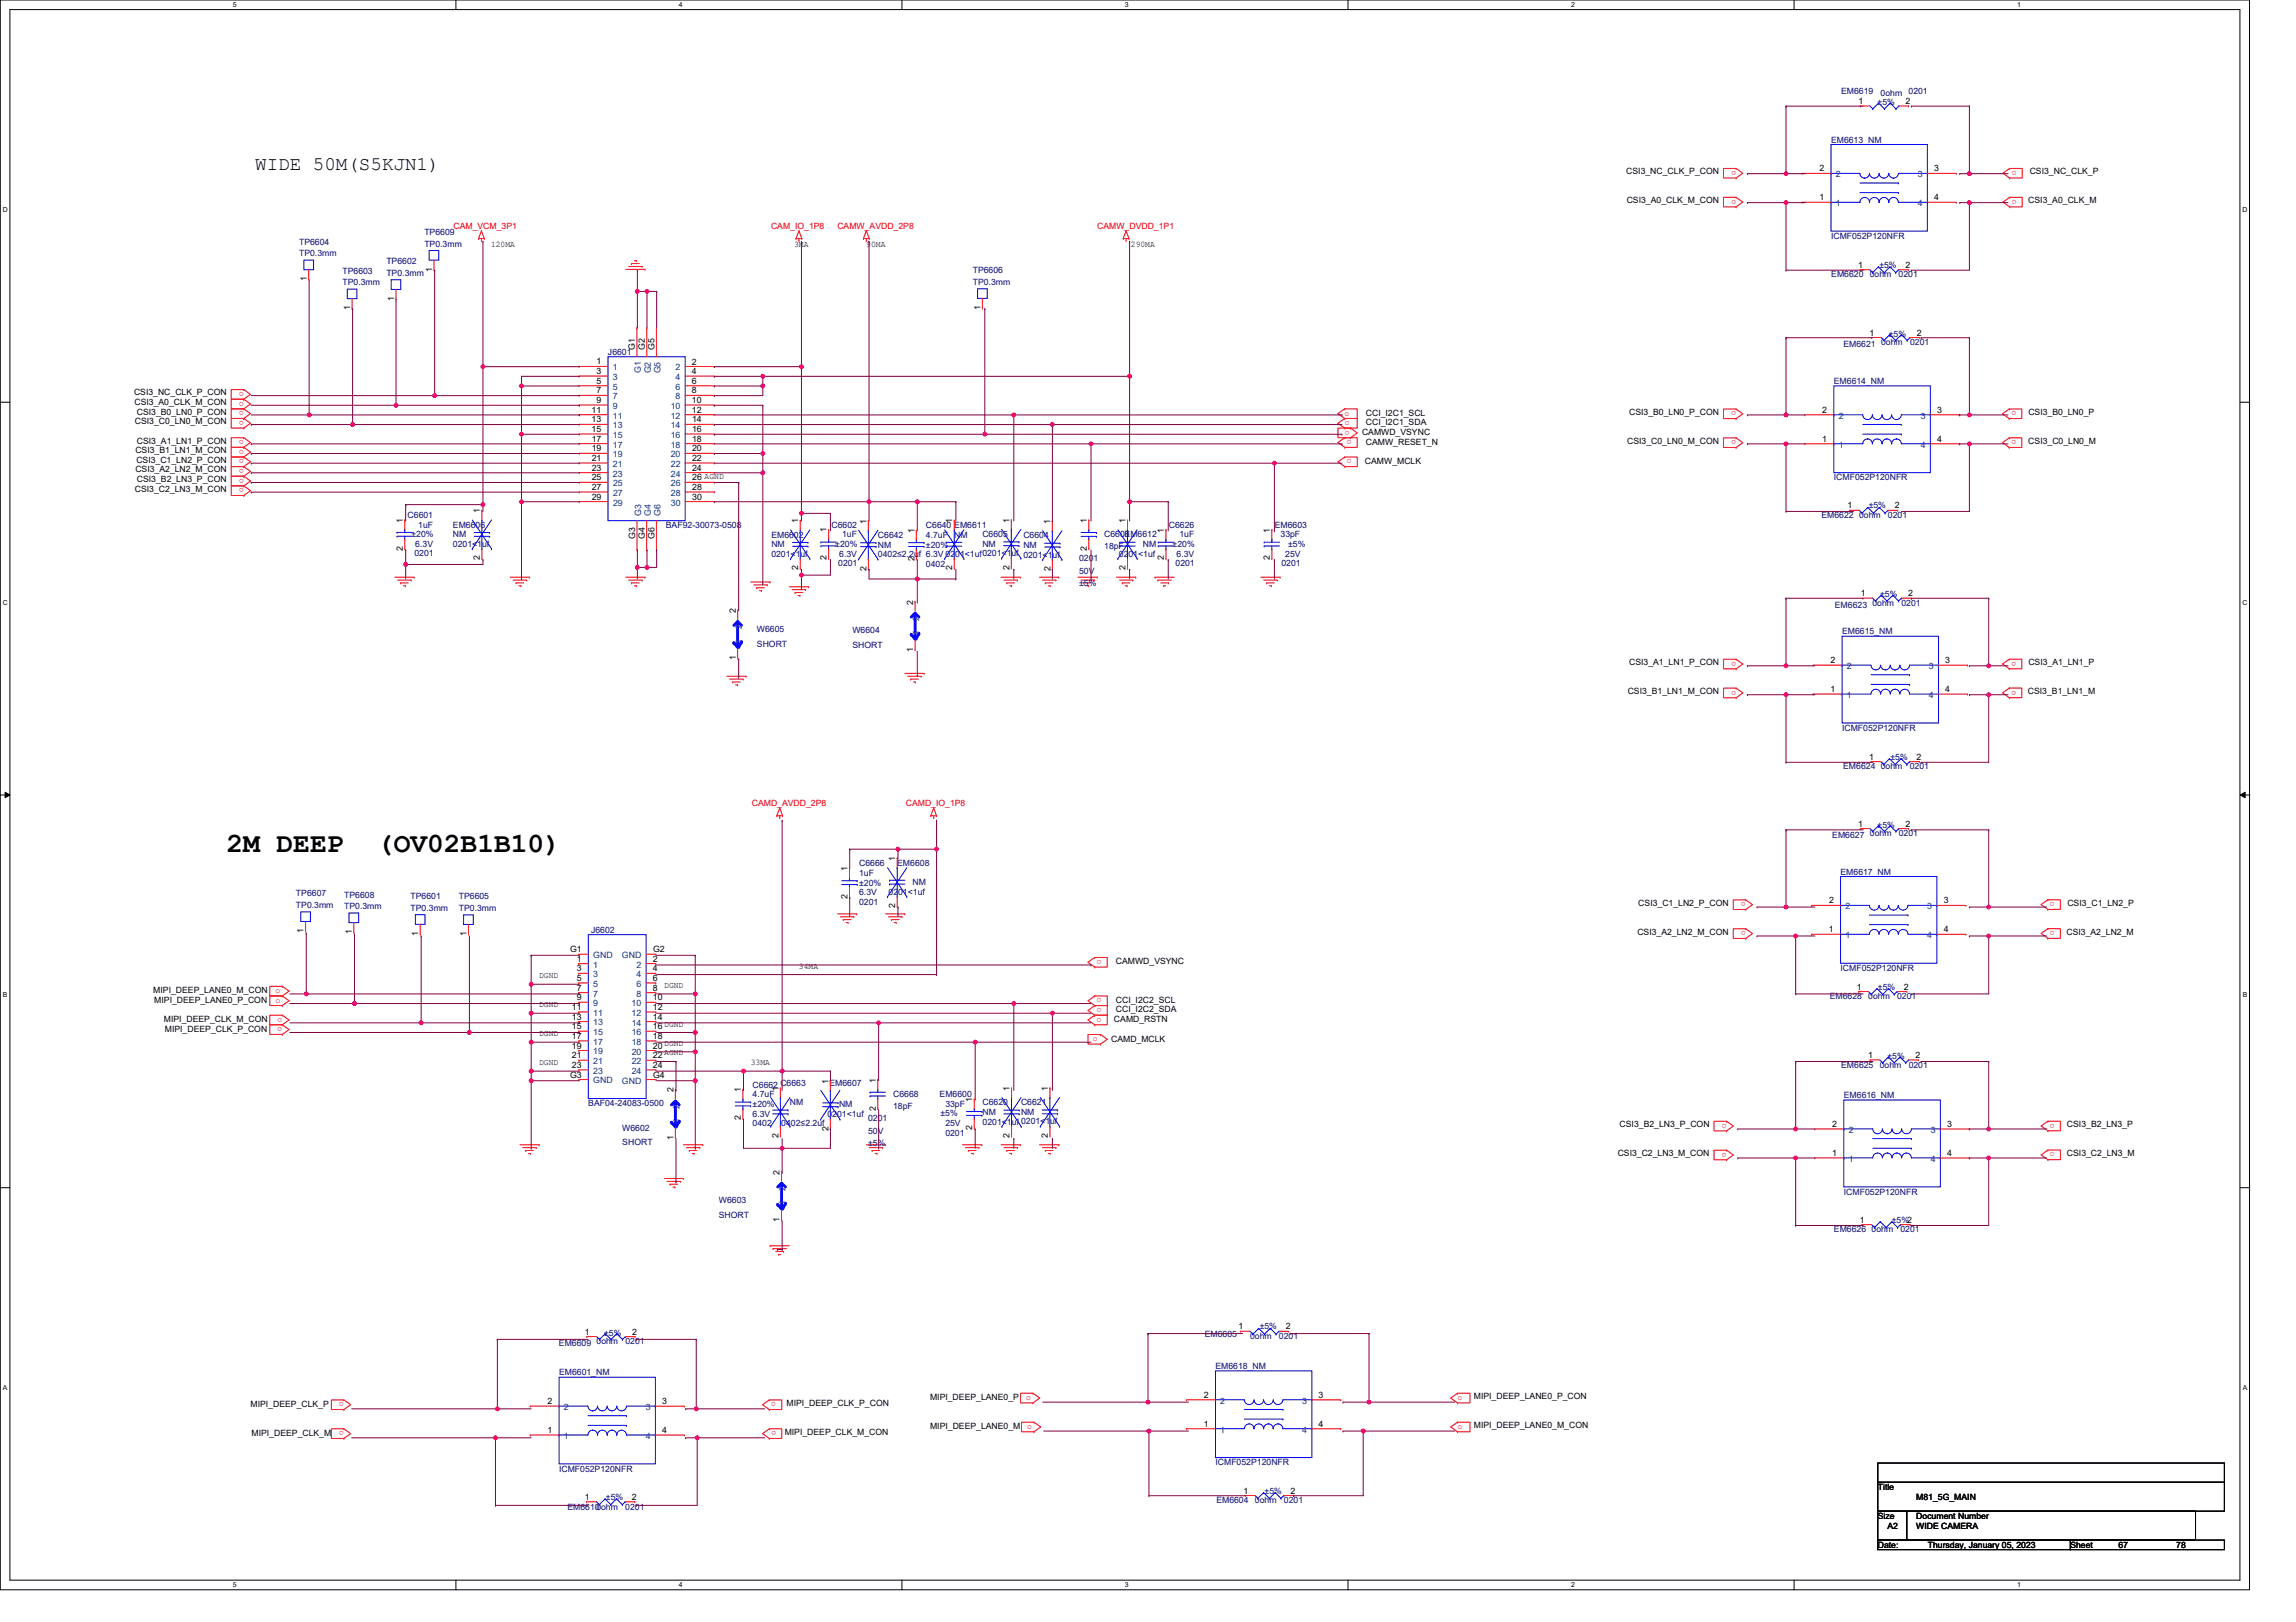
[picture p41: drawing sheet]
<svg xmlns="http://www.w3.org/2000/svg" width="297mm" height="210mm" viewBox="0 0 297 210" stroke-linecap="round" stroke-linejoin="round" font-family="sans-serif">
<defs><g id="words">
<g font-size="3.6">
<text x="29.3" y="110.3">2M DEEP</text>
<text x="48.8" y="110.3">(OV02B1B10)</text>
</g>
<text font-size="2.5" x="33" y="22">WIDE 50M(S5KJN1)</text>
<g font-size="1.1" fill="#000080">
<text x="238.2" y="12.2">EM6619</text>
<text x="242.9" y="13.6">±5%</text>
<text x="243.3" y="12.5">0ohm</text>
<text x="246.9" y="12.2">0201</text>
<text x="236.9" y="18.5">EM6613_NM</text>
<text x="38.7" y="31.7">TP6604</text>
<text x="38.7" y="33.2">TP0.3mm</text>
<text x="44.3" y="35.4">TP6603</text>
<text x="50" y="34.2">TP6602</text>
<text x="50" y="35.7">TP0.3mm</text>
<text x="54.9" y="30.4">TP6609</text>
<text x="54.9" y="31.9">TP0.3mm</text>
<text x="125.9" y="35.4">TP6606</text>
<text x="236.9" y="30.9">ICMF052P120NFR</text>
<text x="236.9" y="35.9">EM6620</text>
<text x="241.9" y="35.9">0ohm</text>
<text x="243.1" y="34.7">±5%</text>
<text x="245.6" y="35.9">0201</text>
<text x="44.3" y="36.9">TP0.3mm</text>
<text x="125.9" y="36.9">TP0.3mm</text>
<text x="78.7" y="45.9">J6601</text>
<text x="238.5" y="44.9">EM6621</text>
<text x="243.4" y="44.7">0ohm</text>
<text x="244.4" y="43.6">±5%</text>
<text x="247.1" y="44.7">0201</text>
<text x="237.2" y="49.7">EM6614_NM</text>
<text x="237.2" y="62.2">ICMF052P120NFR</text>
<text x="241.8" y="65.8">±5%</text>
<text x="52.7" y="67">C6601</text>
<text x="53.2" y="69.5">±20%</text>
<text x="53.7" y="70.8">6.3V</text>
<text x="54.1" y="68.3">1uF</text>
<text x="58.6" y="68.3">EM6606</text>
<text x="58.6" y="69.5">NM</text>
<text x="58.6" y="70.8">0201&lt;1uf</text>
<text x="86.1" y="68.4">BAF92-30073-0508</text>
<text x="99.8" y="69.6">EM6602</text>
<text x="99.8" y="70.8">NM</text>
<text x="107.6" y="68.3">C6602</text>
<text x="108.1" y="70.8">±20%</text>
<text x="108.9" y="69.5">1uF</text>
<text x="113.6" y="69.6">C6642</text>
<text x="113.6" y="70.9">NM</text>
<text x="119.8" y="68.4">C6640 EM6611</text>
<text x="119.8" y="69.6">4.7uF</text>
<text x="119.8" y="70.9">±20%</text>
<text x="123.5" y="69.6">NM</text>
<text x="127.1" y="69.5">C6605</text>
<text x="127.1" y="70.8">NM</text>
<text x="132.4" y="69.7">C6604</text>
<text x="132.4" y="70.9">NM</text>
<text x="142.9" y="69.5">C6603</text>
<text x="142.9" y="71">18pF</text>
<text x="145.5" y="69.6">EM6612</text>
<text x="147.9" y="70.8">NM</text>
<text x="151.2" y="68.3">C6626</text>
<text x="151.7" y="70.8">±20%</text>
<text x="152.6" y="69.6">1uF</text>
<text x="164.9" y="68.3">EM6603</text>
<text x="165.7" y="69.5">33pF</text>
<text x="166.7" y="70.8">±5%</text>
<text x="235.7" y="67">EM6622 0ohm</text>
<text x="244.3" y="67">0201</text>
<text x="53.6" y="72">0201</text>
<text x="99.8" y="72.1">0201&lt;1uf</text>
<text x="108.4" y="73.3">0201</text>
<text x="108.6" y="72">6.3V</text>
<text x="113.6" y="72.1">0402≤2.2uf 6.3V 0201&lt;1uf0201&lt;1uf 0201&lt;1uf</text>
<text x="119.8" y="73.4">0402</text>
<text x="139.6" y="72.7">0201</text>
<text x="139.6" y="74.3">50V</text>
<text x="139.6" y="75.9">±5%</text>
<text x="144.8" y="72">0201&lt;1uf</text>
<text x="152.1" y="73.3">0201</text>
<text x="152.2" y="72">6.3V</text>
<text x="165.8" y="73.3">0201</text>
<text x="166.3" y="72">25V</text>
<text x="243.2" y="77.3">±5%</text>
<text x="97.9" y="81.8">W6605</text>
<text x="97.9" y="83.7">SHORT</text>
<text x="110.3" y="82">W6604</text>
<text x="110.3" y="83.8">SHORT</text>
<text x="237.4" y="78.7">EM6623</text>
<text x="238.3" y="82.1">EM6615_NM</text>
<text x="242.3" y="78.4">0ohm</text>
<text x="246" y="78.4">0201</text>
<text x="238.3" y="94.6">ICMF052P120NFR</text>
<text x="238.5" y="99.6">EM6624 0ohm</text>
<text x="244.6" y="98.3">±5%</text>
<text x="247.1" y="99.6">0201</text>
<text x="242.9" y="107.1">±5%</text>
<text x="111.1" y="112.1">C6666</text>
<text x="111.1" y="113.4">1uF</text>
<text x="116.1" y="112">EM6608</text>
<text x="237.1" y="108.5">EM6627</text>
<text x="238.1" y="113.2">EM6617_NM</text>
<text x="241.9" y="108.2">0ohm</text>
<text x="245.7" y="108.2">0201</text>
<text x="38.3" y="116">TP6607</text>
<text x="38.3" y="117.5">TP0.3mm</text>
<text x="44.5" y="116.2">TP6608</text>
<text x="44.5" y="117.7">TP0.3mm</text>
<text x="53.1" y="116.4">TP6601</text>
<text x="53.1" y="117.9">TP0.3mm</text>
<text x="59.4" y="116.4">TP6605</text>
<text x="59.4" y="117.9">TP0.3mm</text>
<text x="111.1" y="117.1">0201</text>
<text x="111.1" y="115.9">6.3V</text>
<text x="111.1" y="114.6">±20%</text>
<text x="114.9" y="115.8">0201&lt;1uf</text>
<text x="118.1" y="114.5">NM</text>
<text x="76.5" y="120.7">J6602</text>
<text x="238.1" y="125.7">ICMF052P120NFR</text>
<text x="236.7" y="129.3">EM6628</text>
<text x="241.7" y="129.3">0ohm</text>
<text x="243" y="128.1">±5%</text>
<text x="245.4" y="129.3">0201</text>
<text x="244.2" y="137">±5%</text>
<text x="76.1" y="143.2">BAF04-24083-0500</text>
<text x="97.4" y="140.8">C6662 C6663</text>
<text x="97.4" y="142">4.7uF</text>
<text x="97.4" y="143.2">±20%</text>
<text x="102.2" y="143">NM</text>
<text x="107.3" y="140.6">EM6607</text>
<text x="108.5" y="143.2">NM</text>
<text x="115.6" y="142">C6668</text>
<text x="115.6" y="143.5">18pF</text>
<text x="121.6" y="142">EM6600</text>
<text x="122.3" y="143.2">33pF</text>
<text x="127.1" y="143">C6620</text>
<text x="132.1" y="143">C6621</text>
<text x="238.2" y="138.2">EM6625</text>
<text x="238.5" y="142.1">EM6616_NM</text>
<text x="243.2" y="138.2">0ohm</text>
<text x="246.9" y="138.2">0201</text>
<text x="80.5" y="146.4">W6602</text>
<text x="80.5" y="148.2">SHORT</text>
<text x="97.4" y="145.7">0402</text>
<text x="97.4" y="144.5">6.3V</text>
<text x="101.1" y="145.7">0402≤2.2uf</text>
<text x="107" y="144.6">0201&lt;1uf</text>
<text x="112.3" y="145.1">0201</text>
<text x="112.3" y="146.7">50V</text>
<text x="112.3" y="148.3">±5%</text>
<text x="121.7" y="144.5">±5%</text>
<text x="122.3" y="147">0201</text>
<text x="122.3" y="145.7">25V</text>
<text x="127.1" y="144.3">NM</text>
<text x="127.1" y="145.5">0201&lt;1uf 0201&lt;1uf</text>
<text x="132.1" y="144.3">NM</text>
<text x="93" y="155.7">W6603</text>
<text x="238.5" y="154.6">ICMF052P120NFR</text>
<text x="93" y="157.6">SHORT</text>
<text x="237.3" y="159.5">EM6626 0ohm</text>
<text x="244.8" y="158.2">±5%2</text>
<text x="245.9" y="159.5">0201</text>
<text x="77.2" y="174">0ohm</text>
<text x="78.2" y="172.8">±5%</text>
<text x="80.9" y="174">0201</text>
<text x="155.9" y="173">EM6605</text>
<text x="161.7" y="173.3">0ohm</text>
<text x="163" y="172">±5%</text>
<text x="165.5" y="173.3">0201</text>
<text x="72.3" y="174.2">EM6609</text>
<text x="72.3" y="178">EM6601_NM</text>
<text x="157.3" y="177.2">EM6618_NM</text>
<text x="72.3" y="190.4">ICMF052P120NFR</text>
<text x="157.3" y="189.6">ICMF052P120NFR</text>
<text x="73.4" y="195.3">EM66100ohm</text>
<text x="78.4" y="194.1">±5%</text>
<text x="80.9" y="195.3">0201</text>
<text x="157.4" y="194.5">EM6604</text>
<text x="162.4" y="194.5">0ohm</text>
<text x="163.6" y="193.3">±5%</text>
<text x="166.1" y="194.5">0201</text>
</g>
<g font-size="1.1">
<text x="240.4" y="13.5">1</text>
<text x="246.5" y="13.5">2</text>
<text x="210.4" y="22.5">CSI3_NC_CLK_P_CON</text>
<text x="235.4" y="22.2">2</text>
<text x="250.2" y="22.2">3</text>
<text x="262.6" y="22.5">CSI3_NC_CLK_P</text>
<text x="210.5" y="26.3">CSI3_A0_CLK_M_CON</text>
<text x="235.4" y="25.9">1</text>
<text x="250.2" y="25.9">4</text>
<text x="262.4" y="26.3">CSI3_A0_CLK_M</text>
<text x="55.9" y="35.2" transform="rotate(-90 55.9 35.2)">1</text>
<text x="63.5" y="32">120MA</text>
<text x="102.7" y="32">3MA</text>
<text x="112.1" y="32">90MA</text>
<text x="146.3" y="32">290MA</text>
<text x="240.4" y="34.7">1</text>
<text x="246.5" y="34.7">2</text>
<text x="39.7" y="36.4" transform="rotate(-90 39.7 36.4)">1</text>
<text x="45.3" y="40.2" transform="rotate(-90 45.3 40.2)">1</text>
<text x="51" y="39" transform="rotate(-90 51 39)">1</text>
<text x="126.8" y="40.1" transform="rotate(-90 126.8 40.1)">1</text>
<text x="77.2" y="47.2">1</text>
<text x="82.1" y="45.3" transform="rotate(-90 82.1 45.3)">G1</text>
<text x="83.4" y="45.3" transform="rotate(-90 83.4 45.3)">G2</text>
<text x="84.7" y="45.3" transform="rotate(-90 84.7 45.3)">G5</text>
<text x="89.5" y="47.2">2</text>
<text x="241.9" y="43.4">1</text>
<text x="248" y="43.4">2</text>
<text x="17.3" y="51.2">CSI3_NC_CLK_P_CON</text>
<text x="17.4" y="52.4">CSI3_A0_CLK_M_CON</text>
<text x="17.7" y="53.7">CSI3_B0_LN0_P_CON</text>
<text x="76.5" y="53.4">11</text>
<text x="77.2" y="48.4">3</text>
<text x="77.2" y="49.7">5</text>
<text x="77.2" y="50.9">7</text>
<text x="77.2" y="52.2">9</text>
<text x="89.5" y="48.4">4</text>
<text x="89.5" y="49.7">6</text>
<text x="89.5" y="50.9">8</text>
<text x="89.5" y="52.2">10</text>
<text x="89.5" y="53.4">12</text>
<text x="176.7" y="53.8">CCI_I2C1_SCL</text>
<text x="210.8" y="53.7">CSI3_B0_LN0_P_CON</text>
<text x="235.8" y="53.4">2</text>
<text x="250.6" y="53.4">3</text>
<text x="262.4" y="53.7">CSI3_B0_LN0_P</text>
<text x="17.5" y="54.9">CSI3_C0_LN0_M_CON</text>
<text x="17.5" y="58.6">CSI3_B1_LN1_M_CON</text>
<text x="17.6" y="59.9">CSI3_C1_LN2_P_CON</text>
<text x="17.7" y="57.4">CSI3_A1_LN1_P_CON</text>
<text x="76.5" y="54.7">13</text>
<text x="76.5" y="55.9">15</text>
<text x="76.5" y="57.2">17</text>
<text x="76.5" y="58.4">19</text>
<text x="76.5" y="59.7">21</text>
<text x="89.5" y="54.7">14</text>
<text x="89.5" y="55.9">16</text>
<text x="89.5" y="57.2">18</text>
<text x="89.5" y="58.4">20</text>
<text x="89.5" y="59.7">22</text>
<text x="176.2" y="56.3">CAMWD_VSYNC</text>
<text x="176.7" y="55">CCI_I2C1_SDA</text>
<text x="176.7" y="57.5">CAMW_RESET_N</text>
<text x="210.5" y="57.4">CSI3_C0_LN0_M_CON</text>
<text x="235.8" y="57.2">1</text>
<text x="250.6" y="57.2">4</text>
<text x="262.4" y="57.4">CSI3_C0_LN0_M</text>
<text x="17.5" y="63.6">CSI3_C2_LN3_M_CON</text>
<text x="17.5" y="61.1">CSI3_A2_LN2_M_CON</text>
<text x="17.7" y="62.4">CSI3_B2_LN3_P_CON</text>
<text x="76.6" y="60.9">23</text>
<text x="76.6" y="62.2">25</text>
<text x="76.6" y="63.4">27</text>
<text x="76.6" y="64.7">29</text>
<text x="89.5" y="60.9">24</text>
<text x="89.5" y="62.2">26 AGND</text>
<text x="89.5" y="63.4">28</text>
<text x="89.5" y="64.7">30</text>
<text x="176.6" y="60">CAMW_MCLK</text>
<text x="239" y="65.8">1</text>
<text x="245.1" y="65.8">2</text>
<text x="52.1" y="67.7" transform="rotate(-90 52.1 67.7)">1</text>
<text x="52.1" y="71.3" transform="rotate(-90 52.1 71.3)">2</text>
<text x="62.1" y="66.4" transform="rotate(-90 62.1 66.4)">1</text>
<text x="82.2" y="69.8" transform="rotate(-90 82.2 69.8)">G3</text>
<text x="83.4" y="69.8" transform="rotate(-90 83.4 69.8)">G4</text>
<text x="84.7" y="69.8" transform="rotate(-90 84.7 69.8)">G6</text>
<text x="103.3" y="67.7" transform="rotate(-90 103.3 67.7)">1</text>
<text x="106.9" y="68.9" transform="rotate(-90 106.9 68.9)">1</text>
<text x="112.1" y="67.8" transform="rotate(-90 112.1 67.8)">1</text>
<text x="118.3" y="69" transform="rotate(-90 118.3 69)">1</text>
<text x="123.2" y="67.7" transform="rotate(-90 123.2 67.7)">1</text>
<text x="130.6" y="67.6" transform="rotate(-90 130.6 67.6)">1</text>
<text x="135.9" y="67.8" transform="rotate(-90 135.9 67.8)">1</text>
<text x="140.6" y="67.7" transform="rotate(-90 140.6 67.7)">1</text>
<text x="140.6" y="71.3" transform="rotate(-90 140.6 71.3)">2</text>
<text x="145.6" y="67.7" transform="rotate(-90 145.6 67.7)">1</text>
<text x="150.6" y="68.9" transform="rotate(-90 150.6 68.9)">1</text>
<text x="164.3" y="68.9" transform="rotate(-90 164.3 68.9)">1</text>
<text x="62.1" y="72.5" transform="rotate(-90 62.1 72.5)">2</text>
<text x="103.3" y="73.8" transform="rotate(-90 103.3 73.8)">2</text>
<text x="106.9" y="72.5" transform="rotate(-90 106.9 72.5)">2</text>
<text x="112.1" y="73.9" transform="rotate(-90 112.1 73.9)">2</text>
<text x="118.3" y="72.6" transform="rotate(-90 118.3 72.6)">2</text>
<text x="123.2" y="73.8" transform="rotate(-90 123.2 73.8)">2</text>
<text x="130.6" y="73.7" transform="rotate(-90 130.6 73.7)">2</text>
<text x="135.9" y="73.9" transform="rotate(-90 135.9 73.9)">2</text>
<text x="145.6" y="73.8" transform="rotate(-90 145.6 73.8)">2</text>
<text x="150.6" y="72.5" transform="rotate(-90 150.6 72.5)">2</text>
<text x="164.3" y="72.5" transform="rotate(-90 164.3 72.5)">2</text>
<text x="240.8" y="77.1">1</text>
<text x="246.9" y="77.2">2</text>
<text x="95.2" y="79.3" transform="rotate(-90 95.2 79.3)">2</text>
<text x="118.1" y="78.2" transform="rotate(-90 118.1 78.2)">2</text>
<text x="95.2" y="85.4" transform="rotate(-90 95.2 85.4)">1</text>
<text x="118.1" y="84.3" transform="rotate(-90 118.1 84.3)">1</text>
<text x="210.6" y="89.8">CSI3_B1_LN1_M_CON</text>
<text x="210.8" y="86.1">CSI3_A1_LN1_P_CON</text>
<text x="236.8" y="89.6">1</text>
<text x="236.8" y="85.8">2</text>
<text x="251.7" y="85.8">3</text>
<text x="251.7" y="89.6">4</text>
<text x="262.4" y="89.8">CSI3_B1_LN1_M</text>
<text x="262.4" y="86.1">CSI3_A1_LN1_P</text>
<text x="241.8" y="98.3">1</text>
<text x="247.9" y="98.3">2</text>
<text x="240.4" y="107">1</text>
<text x="246.5" y="107">2</text>
<text x="109.6" y="112.7" transform="rotate(-90 109.6 112.7)">1</text>
<text x="115.8" y="111.4" transform="rotate(-90 115.8 111.4)">1</text>
<text x="109.6" y="116.4" transform="rotate(-90 109.6 116.4)">2</text>
<text x="115.8" y="117.5" transform="rotate(-90 115.8 117.5)">2</text>
<text x="212" y="117.2">CSI3_C1_LN2_P_CON</text>
<text x="236.6" y="116.9">2</text>
<text x="251.5" y="116.9">3</text>
<text x="267.5" y="117.2">CSI3_C1_LN2_P</text>
<text x="39.3" y="120.7" transform="rotate(-90 39.3 120.7)">1</text>
<text x="45.5" y="120.9" transform="rotate(-90 45.5 120.9)">1</text>
<text x="54.1" y="121.1" transform="rotate(-90 54.1 121.1)">1</text>
<text x="60.4" y="121.1" transform="rotate(-90 60.4 121.1)">1</text>
<text x="73.7" y="123.2">G1</text>
<text x="74.6" y="124.5">1</text>
<text x="74.6" y="125.7">3</text>
<text x="84.5" y="124.5">2</text>
<text x="84.5" y="125.7">4</text>
<text x="84.5" y="123.2">G2</text>
<text x="103.4" y="125.4">34MA</text>
<text x="144.4" y="124.8">CAMWD_VSYNC</text>
<text x="211.8" y="120.9">CSI3_A2_LN2_M_CON</text>
<text x="236.6" y="120.7">1</text>
<text x="251.5" y="120.7">4</text>
<text x="267.3" y="120.9">CSI3_A2_LN2_M</text>
<text x="19.8" y="128.5">MIPI_DEEP_LANE0_M_CON</text>
<text x="20" y="129.8">MIPI_DEEP_LANE0_P_CON</text>
<text x="69.7" y="126.6">DGND</text>
<text x="69.7" y="130.3">DGND</text>
<text x="74" y="130.7">11</text>
<text x="74" y="131.9">13</text>
<text x="74.6" y="126.9">5</text>
<text x="74.6" y="128.2">7</text>
<text x="74.6" y="129.4">9</text>
<text x="84.5" y="127">6</text>
<text x="84.5" y="128.2">8</text>
<text x="84.5" y="129.5">10</text>
<text x="84.5" y="130.7">12</text>
<text x="84.5" y="132">14</text>
<text x="85.9" y="127.9">DGND</text>
<text x="144.4" y="131">CCI_I2C2_SDA</text>
<text x="144.4" y="129.8">CCI_I2C2_SCL</text>
<text x="240.2" y="128.1">1</text>
<text x="246.3" y="128.1">2</text>
<text x="21.2" y="132.2">MIPI_DEEP_CLK_M_CON</text>
<text x="21.3" y="133.5">MIPI_DEEP_CLK_P_CON</text>
<text x="69.7" y="134.1">DGND</text>
<text x="69.7" y="137.8">DGND</text>
<text x="74" y="133.2">15</text>
<text x="74" y="134.4">17</text>
<text x="74" y="135.7">19</text>
<text x="74" y="137">21</text>
<text x="84.5" y="133.2">16</text>
<text x="84.5" y="134.5">18</text>
<text x="84.5" y="135.7">20</text>
<text x="84.5" y="137">22</text>
<text x="85.9" y="132.8">DGND</text>
<text x="85.9" y="135.3">DGND</text>
<text x="85.9" y="136.6">AGND</text>
<text x="97.1" y="137.8">33MA</text>
<text x="143.7" y="134.9">CAMD_MCLK</text>
<text x="144.1" y="132.3">CAMD_RSTN</text>
<text x="241.7" y="136.9">1</text>
<text x="247.8" y="136.9">2</text>
<text x="73.7" y="139.5">G3</text>
<text x="74" y="138.2">23</text>
<text x="84.5" y="138.2">24</text>
<text x="84.5" y="139.5">G4</text>
<text x="87.1" y="141.4" transform="rotate(-90 87.1 141.4)">2</text>
<text x="95.9" y="141.4" transform="rotate(-90 95.9 141.4)">1</text>
<text x="100.7" y="141.2" transform="rotate(-90 100.7 141.2)">1</text>
<text x="107.2" y="140.2" transform="rotate(-90 107.2 140.2)">1</text>
<text x="113.3" y="140.1" transform="rotate(-90 113.3 140.1)">1</text>
<text x="113.3" y="143.7" transform="rotate(-90 113.3 143.7)">2</text>
<text x="125.8" y="142.6" transform="rotate(-90 125.8 142.6)">1</text>
<text x="130.6" y="141.2" transform="rotate(-90 130.6 141.2)">1</text>
<text x="135.6" y="141.2" transform="rotate(-90 135.6 141.2)">1</text>
<text x="87.1" y="147.5" transform="rotate(-90 87.1 147.5)">1</text>
<text x="95.9" y="145" transform="rotate(-90 95.9 145)">2</text>
<text x="100.7" y="147.3" transform="rotate(-90 100.7 147.3)">2</text>
<text x="107.2" y="146.3" transform="rotate(-90 107.2 146.3)">2</text>
<text x="125.8" y="146.2" transform="rotate(-90 125.8 146.2)">2</text>
<text x="130.6" y="147.3" transform="rotate(-90 130.6 147.3)">2</text>
<text x="135.6" y="147.3" transform="rotate(-90 135.6 147.3)">2</text>
<text x="209.3" y="149.6">CSI3_C2_LN3_M_CON</text>
<text x="209.5" y="145.9">CSI3_B2_LN3_P_CON</text>
<text x="237" y="149.6">1</text>
<text x="237" y="145.8">2</text>
<text x="251.9" y="145.8">3</text>
<text x="251.9" y="149.6">4</text>
<text x="267.4" y="149.6">CSI3_C2_LN3_M</text>
<text x="267.4" y="145.8">CSI3_B2_LN3_P</text>
<text x="100.9" y="152" transform="rotate(-90 100.9 152)">2</text>
<text x="100.9" y="158.1" transform="rotate(-90 100.9 158.1)">1</text>
<text x="240.6" y="158.2">1</text>
<text x="75.7" y="172.7">1</text>
<text x="81.8" y="172.7">2</text>
<text x="160.2" y="172">1</text>
<text x="166.3" y="172">2</text>
<text x="32.4" y="182">MIPI_DEEP_CLK_P</text>
<text x="32.5" y="185.8">MIPI_DEEP_CLK_M</text>
<text x="70.8" y="185.5">1</text>
<text x="70.8" y="181.7">2</text>
<text x="85.7" y="181.7">3</text>
<text x="85.7" y="185.5">4</text>
<text x="101.5" y="185.7">MIPI_DEEP_CLK_M_CON</text>
<text x="101.8" y="181.9">MIPI_DEEP_CLK_P_CON</text>
<text x="120.3" y="181.2">MIPI_DEEP_LANE0_P</text>
<text x="120.3" y="184.9">MIPI_DEEP_LANE0_M</text>
<text x="155.8" y="184.6">1</text>
<text x="155.8" y="180.9">2</text>
<text x="170.6" y="180.9">3</text>
<text x="170.6" y="184.6">4</text>
<text x="190.7" y="181.1">MIPI_DEEP_LANE0_P_CON</text>
<text x="190.7" y="184.8">MIPI_DEEP_LANE0_M_CON</text>
<text x="75.7" y="194.1">1</text>
<text x="81.8" y="194.1">2</text>
<text x="160.9" y="193.3">1</text>
<text x="167" y="193.3">2</text>
<text x="242.9" y="192.8">Title</text>
<text x="242.9" y="196.6">Size</text>
<text x="244.2" y="197.8">A2</text>
<text x="247.9" y="196.6">Document Number</text>
<text x="247.9" y="197.8">WIDE CAMERA</text>
<text x="247.9" y="194.1">M81_5G_MAIN</text>
<text x="242.9" y="200.3">Date:</text>
<text x="249.4" y="200.3">Thursday, January 05, 2023</text>
<text x="267.8" y="200.3">Sheet</text>
<text x="274.1" y="200.3">67</text>
<text x="281.5" y="200.3">78</text>
</g>
<g font-size="1.1" fill="#f00">
<text x="224.6" y="22.1" transform="rotate(180 224.6 22.1)">o</text>
<text x="260.9" y="22.1" transform="rotate(180 260.9 22.1)">o</text>
<text x="58.7" y="29.6">CAM_VCM_3P1</text>
<text x="99.7" y="29.6">CAM_IO_1P8</text>
<text x="108.3" y="29.6">CAMW_AVDD_2P8</text>
<text x="142" y="29.6">CAMW_DVDD_1P1</text>
<text x="224.6" y="25.8" transform="rotate(180 224.6 25.8)">o</text>
<text x="260.9" y="25.8" transform="rotate(180 260.9 25.8)">o</text>
<text x="31.5" y="50.7" transform="rotate(180 31.5 50.7)">o</text>
<text x="31.5" y="52" transform="rotate(180 31.5 52)">o</text>
<text x="31.5" y="53.2" transform="rotate(180 31.5 53.2)">o</text>
<text x="174" y="53.8">o</text>
<text x="224.6" y="53.2" transform="rotate(180 224.6 53.2)">o</text>
<text x="260.8" y="53.2" transform="rotate(180 260.8 53.2)">o</text>
<text x="31.5" y="54.5" transform="rotate(180 31.5 54.5)">o</text>
<text x="31.5" y="57" transform="rotate(180 31.5 57)">o</text>
<text x="31.5" y="58.2" transform="rotate(180 31.5 58.2)">o</text>
<text x="31.5" y="59.5" transform="rotate(180 31.5 59.5)">o</text>
<text x="174" y="55">o</text>
<text x="174.6" y="55.7" transform="rotate(180 174.6 55.7)">o</text>
<text x="174.8" y="57" transform="rotate(180 174.8 57)">o</text>
<text x="174.8" y="59.5" transform="rotate(180 174.8 59.5)">o</text>
<text x="224.6" y="57" transform="rotate(180 224.6 57)">o</text>
<text x="260.8" y="57" transform="rotate(180 260.8 57)">o</text>
<text x="31.5" y="60.7" transform="rotate(180 31.5 60.7)">o</text>
<text x="31.5" y="61.9" transform="rotate(180 31.5 61.9)">o</text>
<text x="31.5" y="63.2" transform="rotate(180 31.5 63.2)">o</text>
<text x="224.6" y="85.6" transform="rotate(180 224.6 85.6)">o</text>
<text x="224.6" y="89.4" transform="rotate(180 224.6 89.4)">o</text>
<text x="260.8" y="85.6" transform="rotate(180 260.8 85.6)">o</text>
<text x="260.8" y="89.4" transform="rotate(180 260.8 89.4)">o</text>
<text x="97.3" y="104.3">CAMD_AVDD_2P8</text>
<text x="117.2" y="104.3">CAMD_IO_1P8</text>
<text x="225.9" y="116.8" transform="rotate(180 225.9 116.8)">o</text>
<text x="265.8" y="116.8" transform="rotate(180 265.8 116.8)">o</text>
<text x="142.5" y="124.2" transform="rotate(180 142.5 124.2)">o</text>
<text x="225.9" y="120.5" transform="rotate(180 225.9 120.5)">o</text>
<text x="265.8" y="120.5" transform="rotate(180 265.8 120.5)">o</text>
<text x="35.7" y="129.8">o</text>
<text x="35.7" y="128.5">o</text>
<text x="36.5" y="131.7" transform="rotate(180 36.5 131.7)">o</text>
<text x="142.5" y="131.7" transform="rotate(180 142.5 131.7)">o</text>
<text x="142.5" y="130.4" transform="rotate(180 142.5 130.4)">o</text>
<text x="142.5" y="129.2" transform="rotate(180 142.5 129.2)">o</text>
<text x="36.5" y="132.9" transform="rotate(180 36.5 132.9)">o</text>
<text x="141.4" y="134.8">o</text>
<text x="223.4" y="145.4" transform="rotate(180 223.4 145.4)">o</text>
<text x="223.4" y="149.2" transform="rotate(180 223.4 149.2)">o</text>
<text x="265.8" y="145.4" transform="rotate(180 265.8 145.4)">o</text>
<text x="265.8" y="149.1" transform="rotate(180 265.8 149.1)">o</text>
<text x="44.5" y="181.5" transform="rotate(180 44.5 181.5)">o</text>
<text x="44.5" y="185.2" transform="rotate(180 44.5 185.2)">o</text>
<text x="100.4" y="181.5" transform="rotate(180 100.4 181.5)">o</text>
<text x="100.4" y="185.2" transform="rotate(180 100.4 185.2)">o</text>
<text x="132.8" y="181.2">o</text>
<text x="132.9" y="184.9">o</text>
<text x="188.6" y="181.2">o</text>
<text x="188.6" y="184.9">o</text>
</g>
<g font-size="1.1" fill="#004080">
<text x="237.5" y="22.9">2</text>
<text x="248.1" y="22.9">3</text>
<text x="237.5" y="26.7">1</text>
<text x="248.1" y="26.7">4</text>
<text x="79.3" y="47.9">1</text>
<text x="87.4" y="47.9">2</text>
<text x="79.3" y="49.2">3</text>
<text x="79.3" y="50.4">5</text>
<text x="79.3" y="51.7">7</text>
<text x="79.3" y="52.9">9</text>
<text x="82.9" y="48.3" transform="rotate(-90 82.9 48.3)">G1</text>
<text x="84.2" y="48.3" transform="rotate(-90 84.2 48.3)">G2</text>
<text x="85.4" y="48.3" transform="rotate(-90 85.4 48.3)">G5</text>
<text x="86.8" y="52.9">10</text>
<text x="87.4" y="49.2">4</text>
<text x="87.4" y="50.4">6</text>
<text x="87.4" y="51.7">8</text>
<text x="79.3" y="54.2">11</text>
<text x="79.3" y="55.4">13</text>
<text x="79.3" y="56.7">15</text>
<text x="79.3" y="57.9">17</text>
<text x="79.3" y="59.2">19</text>
<text x="86.8" y="54.2">12</text>
<text x="86.8" y="55.4">14</text>
<text x="86.8" y="56.7">16</text>
<text x="86.8" y="57.9">18</text>
<text x="86.8" y="59.2">20</text>
<text x="237.9" y="57.9">1</text>
<text x="237.9" y="54.2">2</text>
<text x="248.5" y="54.2">3</text>
<text x="248.5" y="57.9">4</text>
<text x="79.3" y="60.4">21</text>
<text x="79.3" y="61.7">23</text>
<text x="79.3" y="62.9">25</text>
<text x="79.3" y="64.2">27</text>
<text x="79.3" y="65.4">29</text>
<text x="86.8" y="60.4">22</text>
<text x="86.8" y="61.7">24</text>
<text x="86.8" y="62.9">26</text>
<text x="86.8" y="64.2">28</text>
<text x="86.8" y="65.4">30</text>
<text x="82.9" y="66.8" transform="rotate(-90 82.9 66.8)">G3</text>
<text x="84.2" y="66.8" transform="rotate(-90 84.2 66.8)">G4</text>
<text x="85.4" y="66.8" transform="rotate(-90 85.4 66.8)">G6</text>
<text x="96" y="83.3" transform="rotate(-90 96 83.3)">1</text>
<text x="96" y="81.4" transform="rotate(-90 96 81.4)">2</text>
<text x="118.9" y="82.2" transform="rotate(-90 118.9 82.2)">1</text>
<text x="118.9" y="80.4" transform="rotate(-90 118.9 80.4)">2</text>
<text x="238.9" y="86.6">2</text>
<text x="249.5" y="86.6">3</text>
<text x="238.9" y="90.3">1</text>
<text x="249.5" y="90.3">4</text>
<text x="238.7" y="117.7">2</text>
<text x="249.3" y="117.7">3</text>
<text x="76.7" y="125.2">1</text>
<text x="76.7" y="124">GND</text>
<text x="80.5" y="124">GND</text>
<text x="82.3" y="125.2">2</text>
<text x="238.7" y="121.4">1</text>
<text x="249.3" y="121.4">4</text>
<text x="76.7" y="126.5">3</text>
<text x="76.7" y="127.7">5</text>
<text x="76.7" y="129">7</text>
<text x="76.7" y="130.2">9</text>
<text x="76.7" y="131.5">11</text>
<text x="81.7" y="130.2">10</text>
<text x="81.7" y="131.5">12</text>
<text x="82.3" y="126.5">4</text>
<text x="82.3" y="127.7">6</text>
<text x="82.3" y="129">8</text>
<text x="76.7" y="132.7">13</text>
<text x="76.7" y="134">15</text>
<text x="76.7" y="135.2">17</text>
<text x="76.7" y="136.5">19</text>
<text x="76.7" y="137.7">21</text>
<text x="81.7" y="132.7">14</text>
<text x="81.7" y="134">16</text>
<text x="81.7" y="135.2">18</text>
<text x="81.7" y="136.5">20</text>
<text x="81.7" y="137.7">22</text>
<text x="76.7" y="139">23</text>
<text x="76.8" y="140.2">GND</text>
<text x="80.5" y="140.2">GND</text>
<text x="81.7" y="139">24</text>
<text x="87.9" y="143.5" transform="rotate(-90 87.9 143.5)">2</text>
<text x="87.9" y="145.4" transform="rotate(-90 87.9 145.4)">1</text>
<text x="239.2" y="146.6">2</text>
<text x="249.8" y="146.6">3</text>
<text x="101.6" y="156" transform="rotate(-90 101.6 156)">1</text>
<text x="101.6" y="154.1" transform="rotate(-90 101.6 154.1)">2</text>
<text x="239.2" y="150.4">1</text>
<text x="249.8" y="150.4">4</text>
<text x="72.9" y="182.5">2</text>
<text x="83.5" y="182.5">3</text>
<text x="157.9" y="185.4">1</text>
<text x="157.9" y="181.7">2</text>
<text x="168.5" y="181.7">3</text>
<text x="168.5" y="185.4">4</text>
<text x="72.9" y="186.2">1</text>
<text x="83.5" y="186.2">4</text>
</g>
<g font-size=".9">
<text x="30.1" y=".9">5</text>
<text x="87.8" y=".9">4</text>
<text x="145.5" y=".9">3</text>
<text x="203.2" y=".9">2</text>
<text x="261" y=".9">1</text>
<text x=".3" y="27.4">D</text>
<text x="290.1" y="27.4">D</text>
<text x=".3" y="78.3">C</text>
<text x="290.1" y="78.3">C</text>
<text x=".3" y="129.1">B</text>
<text x="290.1" y="129.1">B</text>
<text x=".3" y="179.9">A</text>
<text x="290.1" y="179.9">A</text>
<text x="30.1" y="205.4">5</text>
<text x="87.8" y="205.4">4</text>
<text x="145.5" y="205.4">3</text>
<text x="203.2" y="205.4">2</text>
<text x="261" y="205.4">1</text>
</g>
</g></defs>
<path d="M0 0h291v205.7h-291zM1.3 1.2h288.5v203.3h-288.5z" fill="none" stroke="#000" stroke-width=".13"/>
<g fill="#fff">
<path d="M30.1 .1h.5v1h-.5z"/>
<path d="M30.1 204.6h.5v1h-.5z"/>
</g>
<path d="M59 0v1.2M59 204.5v1.2" fill="none" stroke="#000" stroke-width=".13"/>
<g fill="#fff">
<path d="M87.8 .1h.5v1h-.5z"/>
<path d="M87.8 204.6h.5v1h-.5z"/>
</g>
<path d="M116.7 0v1.2M116.7 204.5v1.2" fill="none" stroke="#000" stroke-width=".13"/>
<g fill="#fff">
<path d="M145.5 .1h.5v1h-.5z"/>
<path d="M145.5 204.6h.5v1h-.5z"/>
</g>
<path d="M174.4 0v1.2M174.4 204.5v1.2" fill="none" stroke="#000" stroke-width=".13"/>
<g fill="#fff">
<path d="M203.2 .1h.5v1h-.5z"/>
<path d="M203.2 204.6h.5v1h-.5z"/>
</g>
<path d="M232.1 0v1.2M232.1 204.5v1.2" fill="none" stroke="#000" stroke-width=".13"/>
<g fill="#fff">
<path d="M261 .1h.5v1h-.5z"/>
<path d="M261 204.6h.5v1h-.5z"/>
<path d="M.3 26.6h.7v1h-.7z"/>
<path d="M290.1 26.6h.7v1h-.7z"/>
<path d="M.3 77.5h.7v1h-.7z"/>
<path d="M290.1 77.5h.7v1h-.7z"/>
</g>
<path d="M0 52.1h1.3M289.8 52.1h1.3" fill="none" stroke="#000" stroke-width=".13"/>
<g fill="#fff">
<path d="M.3 128.3h.6v1h-.6z"/>
<path d="M290.1 128.3h.6v1h-.6z"/>
</g>
<path d="M0 102.9h1.3M.7 102.5l.6 .4-.6 .3zM289.8 102.9l.7-.4v.7zM289.8 102.9h1.3" fill="none" stroke="#000" stroke-width=".13"/>
<path d="M.7 102.5l.6 .4-.6 .3zM289.8 102.9l.7-.4v.7z" fill="#000"/>
<g fill="#fff">
<path d="M.3 179.1h.6v1h-.6z"/>
<path d="M290.1 179.1h.6v1h-.6z"/>
</g>
<path d="M0 153.7h1.3M289.8 153.7h1.3M242.9 189.3h44.9v2.5h-44.9zM242.9 191.8h44.9v3.8h-44.9zM242.9 195.6h3.8v3.7h-3.8zM242.9 199.3h24.9v1.2h-24.9zM242.9 199.3h25v1.2h-25zM246.7 195.6h37.3v3.7h-37.3zM267.8 199.3h20v1.2h-20zM267.9 199.3h19.9v1.2h-19.9z" fill="none" stroke="#000" stroke-width=".13"/>
<g fill="none" stroke="#f00" stroke-width=".13">
<path d="M61.9 30.9h.1M61.9 30.9h.8M62.3 31.1h.1M62.3 29.9h.1M62.3 30.9v.2M62.3 29.9l.4 1M62.3 29.9l-.4 1M62.7 30.9h.1M81 34.9h2.4M81.3 34.5h1.8M81.7 34.1h.1M81.7 34.1h1"/>
<path d="M82.1 33.7h.2M82.3 33.7h.1M83.1 34.5h.1M83.4 34.9h.1M103 30.9h.1M103 30.9h.7M103.4 31.1h.1M103.4 29.9h.1M103.4 30.9v.2M103.4 29.9l.3 1M103.4 29.9l-.4 1M103.7 30.9h.1"/>
<path d="M111.7 30.9h.1M111.7 30.9h.8M112.1 31.1h.1M112.1 29.9h.1M112.1 30.9v.2M112.1 29.9l-.4 1M112.1 29.9l.4 1M112.5 30.9h.1M127.1 39.9h.1M127.1 38.6v1.3M145.3 30.9h.1M145.3 30.9h.8"/>
<path d="M145.7 31.1h.1M145.7 29.9h.1M145.7 30.9v.2M145.7 29.9l-.4 1M145.7 29.9l.4 1M146.1 30.9h.1M224.6 23h.1M224.6 21.8h.1M224.6 21.8h-1.6v1.2h1.6M224.6 21.8l.9 .6-.9 .6M224.6 26.8h.1M224.6 25.5h.1"/>
<path d="M224.6 25.5h-1.6v1.3h1.6M224.6 25.5l.9 .7-.9 .6M260 23h.1M260 21.8h.1M260 21.8h1.6v1.2h-1.6M260 21.8l-.9 .6 .9 .6M260 26.8h.1M260 25.5h.1M260 25.5h1.6v1.3h-1.6M260 25.5l-.9 .7 .9 .6M31.5 51.7h.1M31.5 50.4h.1"/>
<path d="M31.5 50.4h-1.6v1.3h1.6M31.5 50.4l.9 .6-.9 .7M31.5 52.9h.1M31.5 51.7h-1.6v1.2h1.6M31.5 51.7l.9 .6-.9 .6M31.5 54.2h.1M31.5 52.9h-1.6v1.3h1.6M31.5 52.9l.9 .6-.9 .7M31.5 55.4h.1M31.5 54.2h-1.6v1.2h1.6M31.5 54.2l.9 .6-.9 .6M31.5 57.9h.1"/>
<path d="M31.5 56.6h.1M31.5 56.6h-1.6v1.3h1.6M31.5 56.6l.9 .7-.9 .6M31.5 59.1h.1M31.5 57.9h-1.6v1.2h1.6M31.5 57.9l.9 .6-.9 .6M31.5 59.1h-1.6v1.3h1.6M31.5 59.1l.9 .7-.9 .6M174 52.9h.1M174 54.2h.1M174 52.9h1.6v1.3h-1.6M174 52.9l-.9 .6 .9 .7"/>
<path d="M174 55.4h.1M174 54.2h1.6v1.2h-1.6M174 54.2l-.9 .6 .9 .6M174 57.9h.1M174 56.6h.1M174 56.6h1.6v1.3h-1.6M174 56.6l-.9 .7 .9 .6M174 59.1h.1M174 59.1h1.6v1.3h-1.6M174 59.1l-.9 .7 .9 .6M174.7 56.6h.1M174.7 55.4h.1"/>
<path d="M174.7 55.4h-1.6v1.2h1.6M174.7 55.4l.9 .6-.9 .6M224.6 54.2h.1M224.6 52.9h.1M224.6 52.9h-1.6v1.3h1.6M224.6 52.9l.9 .7-.9 .6M224.6 57.9h.1M224.6 56.7h.1M224.6 56.7h-1.6v1.2h1.6M224.6 56.7l.9 .6-.9 .6M259.9 54.2h.1M259.9 52.9h.1"/>
<path d="M259.9 52.9h1.7v1.3h-1.7M259.9 52.9l-.8 .6 .8 .7M259.9 57.9h.1M259.9 56.7h.1M259.9 56.7h1.7v1.2h-1.7M259.9 56.7l-.8 .6 .8 .6M31.5 60.4h.1M31.5 61.6h.1M31.5 60.4h-1.6v1.2h1.6M31.5 60.4l.9 .6-.9 .6M31.5 62.9h.1M31.5 61.6h-1.6v1.3h1.6"/>
<path d="M31.5 61.6l.9 .7-.9 .6M31.5 64.1h.1M31.5 62.9h-1.6v1.2h1.6M31.5 62.9l.9 .6-.9 .6M51.1 74.7h2.5M51.5 75.1h1.7M51.8 75.4h.1M51.8 75.4h1M52.2 75.8h.2M52.4 75.8h.1M53.2 75.1h.1M53.6 74.7h.1"/>
<path d="M66 74.7h2.5M66.4 75.1h1.7M66.8 75.4h.1M66.8 75.4h1M67.1 75.8h.3M67.4 75.8h.1M68.1 75.1h.1M68.5 74.7h.1M81 74.7h2.4M81.3 75.1h1.8M81.7 75.4h.1M81.7 75.4h1"/>
<path d="M82.1 75.8h.2M82.3 75.8h.1M83.1 75.1h.1M83.4 74.7h.1M97.1 75.3h2.5M97.5 75.7h1.8M97.9 76.1h.1M97.9 76.1h1M98.3 76.4h.2M98.5 76.4h.1M99.3 75.7h.1M99.6 75.3h.1"/>
<path d="M102.1 75.9h2.5M102.5 76.3h1.7M102.9 76.7h.1M102.9 76.7h1M103.2 77.1h.3M103.5 77.1h.1M104.2 76.3h.1M104.6 75.9h.1M129.5 74.7h2.5M129.9 75.1h1.7M130.3 75.4h.1M130.3 75.4h.9"/>
<path d="M130.6 75.8h.3M130.8 67.3h.1M130.8 67.3v1.2M130.8 73.5h.1M130.8 72.2v1.3M130.9 75.8h.1M131.6 75.1h.1M132 74.7h.1M134.5 74.7h2.5M134.9 75.1h1.7M135.2 75.4h.1M135.2 75.4h1"/>
<path d="M135.6 75.8h.3M135.9 75.8h.1M136.6 75.1h.1M137 74.7h.1M139.5 74.7h2.5M139.8 75.1h1.8M140.2 75.4h.1M140.2 75.4h1M140.6 75.8h.2M140.8 75.8h.1M141.6 75.1h.1M142 74.7h.1"/>
<path d="M144.4 74.7h2.5M144.8 75.1h1.8M145.2 75.4h.1M145.2 75.4h1M145.6 75.8h.2M145.8 75.8h.1M146.6 75.1h.1M146.9 74.7h.1M149.4 74.7h.1M149.4 74.7h2.5M149.8 75.1h.1M149.8 75.1h1.7"/>
<path d="M150.2 75.4h1M150.5 75.8h.1M150.5 75.8h.3M151.2 75.4h.1M163.1 74.7h2.5M163.5 75.1h1.7M163.9 75.4h.1M163.9 75.4h1M164.2 75.8h.3M164.5 75.8h.1M165.2 75.1h.1M165.6 74.7h.1"/>
<path d="M174 60.4h.1M94 87.5h2.5M94.4 87.9h1.7M94.8 88.3h.1M94.8 88.3h1M95.2 88.6h.2M95.4 88.6h.1M96.1 87.9h.1M96.5 87.5h.1M117.1 87.1h2.4M117.4 87.5h1.8M117.8 87.9h.1"/>
<path d="M117.8 87.9h1M118.2 88.3h.2M118.4 88.3h.1M119.2 87.5h.1M119.5 87.1h.1M224.6 86.6h.1M224.6 85.3h.1M224.6 85.3h-1.6v1.3h1.6M224.6 85.3l.9 .6-.9 .7M224.6 90.3h.1M224.6 89.1h.1M224.6 89.1h-1.6v1.2h1.6"/>
<path d="M224.6 89.1l.9 .6-.9 .6M259.9 86.5h.1M259.9 85.3h.1M259.9 85.3h1.7v1.2h-1.7M259.9 85.3l-.8 .6 .8 .6M259.9 90.3h.1M259.9 89h.1M259.9 89h1.7v1.3h-1.7M259.9 89l-.8 .7 .8 .6M100.5 105.6h.1M100.5 105.6h.7M100.9 105.8h.1"/>
<path d="M100.9 104.6h.1M100.9 105.6v.2M100.9 104.6l.3 1M100.9 104.6l-.4 1M101.2 105.6h.1M108.3 118.3h2.5M108.7 118.6h1.8M109.1 119h.1M109.1 119h1M109.5 119.4h.2M109.7 119.4h.1M110.5 118.6h.1"/>
<path d="M110.8 118.3h.1M114.6 118.3h2.5M114.9 118.6h1.8M115.3 119h.1M115.3 119h1M115.7 119.4h.2M115.9 119.4h.1M116.7 118.6h.1M117.1 118.3h.1M120.4 105.6h.1M120.4 105.6h.8M120.8 105.8h.1"/>
<path d="M120.8 104.6h.1M120.8 105.6v.2M120.8 104.6l.4 1M120.8 104.6l-.4 1M121.2 105.6h.1M225.9 117.7h.1M225.9 116.5h.1M225.9 116.5h-1.7v1.2h1.7M225.9 116.5l.8 .6-.8 .6M264.9 117.7h.1M264.9 116.4h.1M264.9 116.4h1.7v1.3h-1.7"/>
<path d="M264.9 116.4l-.8 .7 .8 .6M36.5 133.9h.1M36.5 132.6h.1M36.5 132.6h-1.6v1.3h1.6M36.5 132.6l.9 .6-.9 .7M36.5 131.4h.1M36.5 131.4h-1.6v1.2h1.6M36.5 131.4l.9 .6-.9 .6M36.5 128.9h.1M36.5 130.1h.1M36.5 128.9h-1.6v1.2h1.6M36.5 128.9l.9 .6-.9 .6"/>
<path d="M36.5 127.6h.1M36.5 127.6h-1.6v1.3h1.6M36.5 127.6l.9 .7-.9 .6M141.6 125.2h.1M141.6 123.9h.1M141.6 123.9h1.6v1.3h-1.6M141.6 123.9l-.8 .6 .8 .7M141.6 132.6h.1M141.6 131.4h.1M141.6 131.4h1.6v1.2h-1.6M141.6 131.4l-.8 .6 .8 .6M141.6 130.1h.1"/>
<path d="M141.6 130.1h1.7v1.3h-1.7M141.6 130.1l-.8 .7 .8 .6M141.6 128.9h.1M141.6 128.9h1.7v1.2h-1.7M141.6 128.9l-.8 .6 .8 .6M142.4 133.9h.1M142.4 135.1h.1M142.4 133.9h-1.6v1.2h1.6M142.4 133.9l.9 .6-.9 .6M225.9 121.4h.1M225.9 120.2h.1M225.9 120.2h-1.7v1.2h1.7"/>
<path d="M225.9 120.2l.8 .6-.8 .6M240.5 128.3h.1M240.5 128.3h1.2M245.4 128.3h1.3M246.7 128.3h.1M264.9 121.4h.1M264.9 120.2h.1M264.9 120.2h1.7v1.2h-1.7M264.9 120.2l-.8 .6 .8 .6M67.3 148.1h2.5M67.6 148.5h1.8M68 148.9h.1"/>
<path d="M68 148.9h1M68.4 149.3h.2M68.6 149.3h.1M69.4 148.5h.1M69.8 148.1h.1M85.9 152.5h2.5M86.3 152.9h1.8M86.7 153.2h.1M86.7 153.2h1M87.1 153.6h.2M87.3 153.6h.1M88.1 152.9h.1"/>
<path d="M88.4 152.5h.1M88.4 148.1h2.5M88.8 148.5h1.7M89.2 148.9h.1M89.2 148.9h1M89.5 149.3h.3M89.8 149.3h.1M90.5 148.5h.1M90.9 148.1h.1M112.1 148.1h2.5M112.5 148.5h1.7M112.8 148.9h.1"/>
<path d="M112.8 148.9h1M113.2 149.3h.3M113.5 149.3h.1M114.2 148.5h.1M114.6 148.1h.1M124.5 148.1h2.5M124.9 148.5h1.7M125.3 148.9h.1M125.3 148.9h1M125.6 149.3h.3M125.9 149.3h.1M126.6 148.5h.1"/>
<path d="M127 148.1h.1M129.5 148.1h2.5M129.9 148.5h1.7M130.3 148.9h.1M130.3 148.9h1M130.6 149.3h.3M130.9 149.3h.1M131.6 148.5h.1M132 148.1h.1M134.5 148.1h2.5M134.9 148.5h1.7M135.2 148.9h.1"/>
<path d="M135.2 148.9h1M135.6 149.3h.3M135.9 149.3h.1M136.6 148.5h.1M137 148.1h.1M223.4 146.4h.1M223.4 145.1h.1M223.4 145.1h-1.7v1.3h1.7M223.4 145.1l.8 .6-.8 .7M223.4 150.1h.1M223.4 148.8h.1M223.4 148.8h-1.6v1.3h1.6"/>
<path d="M223.4 148.8l.8 .7-.8 .6M264.9 146.3h.1M264.9 145.1h.1M264.9 145.1h1.7v1.2h-1.7M264.9 145.1l-.8 .6 .8 .6M264.9 150.1h.1M264.9 148.8h.1M264.9 148.8h1.7v1.3h-1.7M264.9 148.8l-.8 .7 .8 .6M99.6 161.2h.1M99.6 161.2h2.5M100 161.6h.1"/>
<path d="M100 161.6h1.7M100.4 162h1M100.7 162.3h.1M100.7 162.3h.3M101.4 162h.1M44.5 182.4h.1M44.5 181.2h.1M44.5 181.2h-1.6v1.2h1.6M44.5 181.2l.9 .6-.9 .6M44.5 186.1h.1M44.5 184.9h.1M44.5 184.9h-1.6v1.2h1.6"/>
<path d="M44.5 184.9l.9 .6-.9 .6M99.5 182.4h.1M99.5 181.2h.1M99.5 181.2h1.6v1.2h-1.6M99.5 181.2l-.9 .6 .9 .6M99.5 186.1h.1M99.5 184.9h.1M99.5 184.9h1.6v1.2h-1.6M99.5 184.9l-.8 .6 .8 .6M133.6 180.3h.1M133.6 181.5h.1M133.6 180.3h-1.6v1.2h1.6"/>
<path d="M133.6 180.3l.9 .6-.9 .6M133.8 184h.1M133.8 185.3h.1M133.8 184h-1.6v1.3h1.6M133.8 184l.8 .7-.8 .6M188.6 180.3h.1M188.6 181.5h.1M188.6 180.3h1.6v1.2h-1.6M188.6 180.3l-.9 .6 .9 .6M188.6 184h.1M188.6 185.3h.1M188.6 184h1.6v1.3h-1.6"/>
<path d="M188.6 184l-.9 .7 .9 .6"/>
</g>
<g fill="none" stroke="#00f" stroke-width=".13">
<path d="M126.5 37.4h1.2v1.2h-1.2zM129.6 72.2h.1M129.6 68.5l2.5 3.7M129.8 70.1h2M129.8 70.6h2M130.8 68.5h.1M130.8 72.2h.1M130.8 68.5v1.6M130.8 70.6v1.6M131.8 70.1h.1M131.8 70.6h.1M132.1 72.2h.1"/>
<path d="M132.1 68.5l-2.5 3.7M241.7 128.3l.4 .4M242.1 128.7h.1M242.8 127.9h.1M242.8 127.9l-.7 .8M242.8 127.9l.8 .8M243.6 128.7h.1M244.3 127.9h.1M244.3 127.9l-.7 .8M244.3 127.9l.8 .8M245.1 128.7h.1M245.4 128.3h.1"/>
<path d="M245.4 128.3l-.3 .4"/>
</g>
<path d="M118.3 79.5l-.4 .4" fill="none" stroke="#00f" stroke-width=".37"/>
<circle cx="118.3" cy="79.5" r=".18" fill="#00f"/>
<path d="M118.4 79.4l.5 .5" fill="none" stroke="#00f" stroke-width=".37"/>
<circle cx="118.4" cy="79.4" r=".18" fill="#00f"/>
<path d="M118.4 79.7v2.8" fill="none" stroke="#00f" stroke-width=".37"/>
<circle cx="118.4" cy="79.7" r=".18" fill="#00f"/>
<path d="M117.9 82.1l.5 .6" fill="none" stroke="#00f" stroke-width=".37"/>
<circle cx="117.9" cy="82.1" r=".18" fill="#00f"/>
<path d="M118.9 82l-.4 .7" fill="none" stroke="#00f" stroke-width=".37"/>
<circle cx="118.9" cy="82" r=".18" fill="#00f"/>
<g fill="none" stroke="#f00" stroke-width=".13">
<path d="M240.7 13.7h.1M240.7 13.7h1.2M245.7 13.7h1.2M246.9 13.7h.1M39.9 36.2h.1M39.9 34.9v1.3M45.6 39.9h.1M45.6 38.7v1.2M56.1 34.9h.1M56.1 33.7v1.2M233.1 26.2h.1M233.1 26.2h3.8"/>
<path d="M233.1 22.4h.1M233.1 22.4h3.8M240.7 34.9h.1M240.7 34.9h1.2M245.6 34.9h1.3M246.9 34.9h.1M249.4 22.4h3.7M249.4 26.2h3.7M253.1 22.4h.1M253.1 26.2h.1M52.4 67.3h.1M52.4 67.3v1.2"/>
<path d="M52.4 71h.1M52.4 69.8v1.2M62.3 66h.1M62.3 66v1.3M62.3 72.3h.1M62.3 71v1.3M103.5 67.3h.1M103.5 67.3v1.3M103.5 73.6h.1M103.5 72.3v1.3M107.2 68.5h.1M107.2 68.5v1.3"/>
<path d="M107.2 72.3h.1M107.2 71v1.3M118.4 77.9h.1M118.4 77.9v1.2M123.5 67.3h.1M123.5 67.3v1.3M123.5 73.5h.1M123.5 72.3v1.2M140.9 67.3h.1M140.9 67.3v1.2M140.9 71h.1M140.9 69.8v1.2"/>
<path d="M145.9 67.3h.1M145.9 67.3v1.3M145.9 73.5h.1M145.9 72.3v1.2M150.8 68.5h.1M150.8 68.5v1.3M150.8 72.3h.1M150.8 71v1.3M164.5 68.5h.1M164.5 68.5v1.3M164.5 72.3h.1M164.5 71v1.3"/>
<path d="M239.3 66h.1M239.3 66h1.2M244.3 66h1.2M245.5 66h.1M118.4 84.1h.1M118.4 82.8v1.3M39.5 119.2v1.3M45.8 119.4v1.3M54.4 119.6v1.3M60.6 119.6v1.3M234.4 117.2h.1M234.4 117.2h3.7"/>
<path d="M240.7 107.2h.1M240.7 107.2h1.2M245.7 107.2h1.2M246.9 107.2h.1M250.6 117.2h3.7M254.3 117.2h.1M39.5 120.5h.1M45.8 120.7h.1M54.4 120.9h.1M60.6 120.9h.1M234.4 120.9h.1M234.4 120.9h3.7"/>
<path d="M241.9 137.2h.1M241.9 137.2h1.3M246.9 137.2h1.3M248.2 137.2h.1M250.6 120.9h3.7M254.3 120.9h.1M101 140.8h.1M101 140.8v1.2M101 147h.1M101 145.8v1.2M130.9 140.8h.1M130.9 140.8v1.2"/>
<path d="M130.9 147h.1M130.9 145.8v1.2M135.8 140.8h.1M135.8 140.8v1.2M135.8 147h.1M135.8 145.8v1.2M75.9 173h.1M75.9 173h1.3M80.9 173h1.3M82.2 173h.1M160.5 172.3h.1M160.5 172.3h1.2"/>
<path d="M165.5 172.3h1.2M166.7 172.3h.1M68.6 185.7h.1M68.6 185.7h3.7M68.6 182h.1M68.6 182h3.7M75.9 194.3h.1M75.9 194.3h1.3M80.9 194.3h1.2M82.1 194.3h.1M84.8 182h3.7M84.8 185.7h3.7"/>
<path d="M88.5 182h.1M88.5 185.7h.1M153.5 184.9h.1M153.5 184.9h3.8M153.5 181.2h.1M153.5 181.2h3.8M169.7 181.2h3.8M169.7 184.9h3.8M173.5 181.2h.1M173.5 184.9h.1"/>
</g>
<g fill="none" stroke="#00f" stroke-width=".13">
<path d="M236.9 18.7h12.4v11.2h-12.4zM241.9 13.7l.4 .4M242.3 14.1h.1M243 13.3h.1M243 13.3l-.7 .8M243 13.3l.8 .8M243.8 14.1h.1M244.5 13.3h.1M244.5 13.3l-.7 .8M244.5 13.3l.8 .8M245.3 14.1h.1M245.7 13.7h.1"/>
<path d="M245.7 13.7l-.4 .4M39.3 33.7h1.3v1.2h-1.3zM44.9 37.4h1.3v1.3h-1.3zM55.5 32.4h1.3v1.3h-1.3zM236.9 22.4h3.7a.62 .62 0 0 0 .6 .7 .65 .65 0 0 0 .7-.7 .62 .62 0 0 0 .6 .7 .62 .62 0 0 0 .6-.7 .63 .63 0 0 0 .6 .7 .63 .63 0 0 0 .7-.7 .63 .63 0 0 0 .6 .7 .63 .63 0 0 0 .6-.7M236.9 26.2h3.7a.62 .62 0 0 1 .6-.6 .62 .62 0 0 1 .7 .6 .62 .62 0 0 1 .6-.6 .62 .62 0 0 1 .6 .6 .62 .62 0 0 1 .6-.6 .62 .62 0 0 1 .7 .6 .62 .62 0 0 1 .6-.6 .62 .62 0 0 1 .6 .6M236.9 22.4h.1M236.9 26.2h.1M240.6 23.7h5M240.6 24.9h5M241.9 34.9l.4 .4M242.3 35.3h.1"/>
<path d="M243 34.5h.1M243 34.5l-.7 .8M243 34.5l.8 .8M243.8 35.3h.1M244.5 34.5h.1M244.5 34.5l-.7 .8M244.5 34.5l.8 .8M245.3 35.3h.1M245.6 23.7h.1M245.6 24.9h.1M245.6 22.4h3.7M245.6 26.2h3.7"/>
<path d="M245.6 34.9h.1M245.6 34.9l-.3 .4M249.3 22.4h.1M249.3 26.2h.1M51.4 68.9h.1M51.4 69.4h.1M51.4 68.9h2M51.4 69.4h2M52.4 68.5h.1M52.4 69.8h.1M52.4 68.5v.4M52.4 69.4v.4"/>
<path d="M61.1 71h.1M61.1 67.3l2.5 3.7M61.3 68.9h2M61.3 69.4h2M62.3 67.3h.1M62.3 71h.1M62.3 67.3v1.6M62.3 69.4v1.6M63.3 68.9h.1M63.3 69.4h.1M63.6 71h.1M63.6 67.3l-2.5 3.7"/>
<path d="M102.3 72.3h.1M102.3 68.6l2.5 3.7M102.5 70.2h2M102.5 70.7h2M103.5 68.6h.1M103.5 72.3h.1M103.5 68.6v1.6M103.5 70.7v1.6M104.5 70.2h.1M104.5 70.7h.1M104.8 72.3h.1M104.8 68.6l-2.5 3.7"/>
<path d="M106.2 70.2h.1M106.2 70.6h.1M106.2 70.2h2M106.2 70.6h2M107.2 69.8h.1M107.2 71h.1M107.2 69.8v.4M107.2 70.6v.4M122.2 72.3h.1M122.2 68.6l2.5 3.7M122.5 70.2h.1M122.5 70.7h.1"/>
<path d="M122.5 70.7h1.9M122.5 70.2h1.9M123.5 68.6h.1M123.5 72.3h.1M123.5 68.6v1.6M123.5 70.7v1.6M124.7 72.3h.1M124.7 68.6l-2.5 3.7M139.9 68.9h2M139.9 69.4h2M140.9 68.5h.1M140.9 69.8h.1"/>
<path d="M140.9 68.5v.4M140.9 69.4v.4M141.9 68.9h.1M141.9 69.4h.1M144.6 72.3h.1M144.6 68.6l2.5 3.7M144.9 70.2h.1M144.9 70.7h.1M144.9 70.7h2M144.9 70.2h2M145.9 68.6h.1M145.9 72.3h.1"/>
<path d="M145.9 68.6v1.6M145.9 70.7v1.6M147.1 72.3h.1M147.1 68.6l-2.5 3.7M149.8 70.2h.1M149.8 70.7h.1M149.8 70.2h2M149.8 70.7h2M150.8 69.8h.1M150.8 71h.1M150.8 69.8v.4M150.8 70.7v.3"/>
<path d="M163.5 70.2h.1M163.5 70.7h.1M163.5 70.2h2M163.5 70.7h2M164.5 69.8h.1M164.5 71h.1M164.5 69.8v.4M164.5 70.7v.3M240.5 66l.4 .4M240.9 66.4h.1M241.6 65.7h.1M241.6 65.7l-.7 .7"/>
<path d="M241.6 65.7l.8 .7M242.4 66.4h.1M243.1 65.7h.1M243.1 65.7l-.7 .7M243.1 65.7l.8 .7M243.9 66.4h.1M244.3 66h.1M244.3 66l-.4 .4M38.9 118h1.3v1.2h-1.3zM45.2 118.2h1.2v1.2h-1.2zM53.7 118.4h1.3v1.2h-1.3zM60 118.4h1.2v1.2h-1.2z"/>
<path d="M238.1 113.4h12.5v11.2h-12.5zM238.1 117.2h3.8a.63 .63 0 0 0 .6 .6 .63 .63 0 0 0 .6-.6 .62 .62 0 0 0 .6 .6 .63 .63 0 0 0 .6-.6 .63 .63 0 0 0 .7 .6 .63 .63 0 0 0 .6-.6 .63 .63 0 0 0 .6 .6 .63 .63 0 0 0 .6-.6h3.8M238.1 117.2h.1M241.9 118.4h4.9M241.9 119.7h4.9M241.9 107.2l.4 .4M242.3 107.6h.1M243 106.8h.1M243 106.8l-.7 .8M243 106.8l.8 .8M243.8 107.6h.1M244.5 106.8h.1"/>
<path d="M244.5 106.8l-.7 .8M244.5 106.8l.8 .8M245.3 107.6h.1M245.7 107.2h.1M245.7 107.2l-.4 .4M246.8 118.4h.1M246.8 119.7h.1M250.6 117.2h.1M238.1 120.9h3.8a.63 .63 0 0 1 .6-.6 .63 .63 0 0 1 .6 .6 .62 .62 0 0 1 .6-.6 .63 .63 0 0 1 .6 .6 .62 .62 0 0 1 .7-.6 .63 .63 0 0 1 .6 .6 .62 .62 0 0 1 .6-.6 .62 .62 0 0 1 .6 .6h3.8M238.1 120.9h.1M243.2 137.2l.4 .3M243.6 137.5h.1"/>
<path d="M244.3 136.8h.1M244.3 136.8l-.7 .7M244.3 136.8l.8 .7M245.1 137.5h.1M245.8 136.8h.1M245.8 136.8l-.7 .7M245.8 136.8l.8 .7M246.6 137.5h.1M246.9 137.2h.1M246.9 137.2l-.3 .3M250.6 120.9h.1M99.7 145.8h.1"/>
<path d="M99.7 142l2.5 3.8M100 144.1h2M100 143.7h2M101 142h.1M101 145.8h.1M101 142v1.7M101 144.1v1.7M102 143.7h.1M102 144.1h.1M102.2 145.8h.1M102.2 142l-2.5 3.8M129.6 145.8h.1"/>
<path d="M129.6 142l2.5 3.8M129.9 144.2h2M129.9 143.7h2M130.9 142h.1M130.9 145.8h.1M130.9 142v1.7M130.9 144.2v1.6M131.9 143.7h.1M131.9 144.2h.1M132.1 145.8h.1M132.1 142l-2.5 3.8M134.6 145.8h.1"/>
<path d="M134.6 142l2.5 3.8M134.8 143.6h2M134.8 144.1h2M135.8 142h.1M135.8 145.8h.1M135.8 142v1.6M135.8 144.1v1.7M136.8 143.6h.1M136.8 144.1h.1M137.1 145.8h.1M137.1 142l-2.5 3.8M72.3 178.2h12.5v11.2h-12.5z"/>
<path d="M77.2 173l.4 .3M77.6 173.3h.1M78.3 172.6h.1M78.3 172.6l-.7 .7M78.3 172.6l.7 .7M79 173.3h.1M79.8 172.6h.1M79.8 172.6l-.8 .7M79.8 172.6l.7 .7M80.5 173.3h.1M80.9 173h.1M80.9 173l-.4 .3"/>
<path d="M157.3 177.4h12.4v11.2h-12.4zM161.7 172.3l.4 .4M162.1 172.7h.1M162.8 171.9h.1M162.8 171.9l-.7 .8M162.8 171.9l.8 .8M163.6 172.7h.1M164.3 171.9h.1M164.3 171.9l-.7 .8M164.3 171.9l.8 .8M165.1 172.7h.1M165.5 172.3h.1"/>
<path d="M165.5 172.3l-.4 .4M72.3 182h3.8a.62 .62 0 0 0 .6 .6 .65 .65 0 0 0 .6-.6 .62 .62 0 0 0 .6 .6 .62 .62 0 0 0 .7-.6 .63 .63 0 0 0 .6 .6 .63 .63 0 0 0 .6-.6 .63 .63 0 0 0 .6 .6 .63 .63 0 0 0 .6-.6h3.8M72.3 185.7h3.8a.62 .62 0 0 1 .6-.6 .62 .62 0 0 1 .6 .6 .62 .62 0 0 1 .6-.6 .62 .62 0 0 1 .7 .6 .62 .62 0 0 1 .6-.6 .62 .62 0 0 1 .6 .6 .62 .62 0 0 1 .6-.6 .62 .62 0 0 1 .6 .6h3.8M72.3 182h.1M72.3 185.7h.1M76.1 183.2h5M76.1 184.5h5M77.2 194.3l.3 .4M77.5 194.7h.1M78.3 194h.1M78.3 194l-.8 .7M78.3 194l.7 .7"/>
<path d="M79 194.7h.1M79.8 194h.1M79.8 194l-.8 .7M79.8 194l.7 .7M80.5 194.7h.1M80.9 194.3h.1M80.9 194.3l-.4 .4M81.1 183.2h.1M81.1 184.5h.1M84.8 182h.1M84.8 185.7h.1M157.3 181.2h3.7a.62 .62 0 0 0 .6 .6 .64 .64 0 0 0 .6-.6 .62 .62 0 0 0 .7 .6 .62 .62 0 0 0 .6-.6"/>
<path d="M157.3 184.9h3.7a.62 .62 0 0 1 .6-.6 .62 .62 0 0 1 .6 .6 .62 .62 0 0 1 .7-.6 .62 .62 0 0 1 .6 .6M157.3 181.2h.1M157.3 184.9h.1M161 182.4h5M161 183.6h5M163.5 184.9a.62 .62 0 0 1 .6-.6 .62 .62 0 0 1 .6 .6 .62 .62 0 0 1 .7-.6 .62 .62 0 0 1 .6 .6M163.5 181.2a.62 .62 0 0 0 .6 .6 .63 .63 0 0 0 .6-.6 .63 .63 0 0 0 .7 .6 .63 .63 0 0 0 .6-.6M166 182.4h.1M166 183.6h.1M166 181.2h3.7M166 184.9h3.7M169.7 181.2h.1"/>
<path d="M169.7 184.9h.1"/>
</g>
<path d="M95.3 80.6l-.4 .3" fill="none" stroke="#00f" stroke-width=".37"/>
<circle cx="95.3" cy="80.6" r=".18" fill="#00f"/>
<path d="M95.4 80.4l.5 .5" fill="none" stroke="#00f" stroke-width=".37"/>
<circle cx="95.4" cy="80.4" r=".18" fill="#00f"/>
<path d="M95.4 80.8v2.7" fill="none" stroke="#00f" stroke-width=".37"/>
<circle cx="95.4" cy="80.8" r=".18" fill="#00f"/>
<path d="M94.9 83.2l.5 .6" fill="none" stroke="#00f" stroke-width=".37"/>
<circle cx="94.9" cy="83.2" r=".18" fill="#00f"/>
<path d="M95.9 83.1l-.3 .7" fill="none" stroke="#00f" stroke-width=".37"/>
<circle cx="95.9" cy="83.1" r=".18" fill="#00f"/>
<g fill="none" stroke="#f00" stroke-width=".13">
<path d="M95.4 78.9h.1M95.4 78.9v1.3M118.5 68.6h.1M118.5 68.6v1.3M118.5 72.4h.1M118.5 71.1v1.3M95.4 85.2h.1M95.4 83.9v1.3M234.6 89.8h.1M234.6 89.8h3.7M234.6 86.1h.1M234.6 86.1h3.7"/>
<path d="M242.1 98.6h.1M242.1 98.6h1.2M247.1 98.6h1.2M248.3 98.6h.1M250.8 86.1h3.7M250.8 89.8h3.7M254.5 86.1h.1M254.5 89.8h.1M74.9 124.7h.1M74.9 124.7h1.2M74.9 126h.1M74.9 126h1.2"/>
<path d="M74.9 127.2h.1M74.9 127.2h1.2M74.9 128.5h.1M74.9 128.5h1.2M74.9 129.7h.1M74.9 129.7h1.2M74.9 131h.1M74.9 131h1.2M74.9 132.2h.1M74.9 132.2h1.2M74.9 133.4h.1M74.9 133.4h1.2"/>
<path d="M74.9 134.7h.1M74.9 134.7h1.2M74.9 135.9h.1M74.9 135.9h1.2M74.9 137.2h.1M74.9 137.2h1.2M74.9 138.5h.1M74.9 138.5h1.2M74.9 123.5h.1M74.9 123.5h1.2M74.9 139.7h.1M74.9 139.7h1.2"/>
<path d="M83.6 124.7h1.2M83.6 126h1.2M83.6 127.2h1.2M83.6 128.5h1.3M83.6 129.7h1.3M83.6 131h1.3M83.6 132.2h1.3M83.6 133.5h1.3M83.6 134.7h1.3M83.6 136h1.3M83.6 137.2h1.3M83.6 138.5h1.3"/>
<path d="M83.6 123.5h1.3M83.6 139.7h1.3M84.8 124.7h.1M84.8 126h.1M84.8 127.2h.1M84.9 128.5h.1M84.9 129.7h.1M84.9 131h.1M84.9 132.2h.1M84.9 133.5h.1M84.9 134.7h.1M84.9 136h.1"/>
<path d="M84.9 137.2h.1M84.9 138.5h.1M84.9 123.5h.1M84.9 139.7h.1M113.6 139.7h.1M113.6 139.7v1.3M113.6 143.5h.1M113.6 142.2v1.3M126 142.2h.1M126 142.2v1.3M126 146h.1M126 144.7v1.3"/>
</g>
<g fill="none" stroke="#00f" stroke-width=".13">
<path d="M117.5 70.2h2M117.5 70.7h2M118.5 69.9h.1M118.5 71.1h.1M118.5 69.9v.3M118.5 70.7v.4M119.5 70.2h.1M119.5 70.7h.1M238.3 82.3h12.5v11.3h-12.5zM238.3 86.1h3.8a.62 .62 0 0 0 .6 .6 .62 .62 0 0 0 .6-.6M238.3 89.8h3.8a.62 .62 0 0 1 .6-.6 .62 .62 0 0 1 .6 .6M238.3 86.1h.1"/>
<path d="M238.3 89.8h.1M242.1 87.3h4.9M242.1 88.6h4.9M243.3 86.1a.62 .62 0 0 0 .6 .6 .64 .64 0 0 0 .6-.6 .63 .63 0 0 0 .7 .6 .63 .63 0 0 0 .6-.6M243.3 89.8a.62 .62 0 0 1 .6-.6 .62 .62 0 0 1 .6 .6 .63 .63 0 0 1 .7-.6 .62 .62 0 0 1 .6 .6M243.3 98.6l.4 .3M243.7 98.9h.1M244.4 98.2h.1M244.4 98.2l-.7 .7M244.4 98.2l.8 .7M245.2 98.9h.1M245.8 89.8a.62 .62 0 0 1 .6-.6 .62 .62 0 0 1 .6 .6h3.8"/>
<path d="M245.8 86.1a.62 .62 0 0 0 .6 .6 .62 .62 0 0 0 .6-.6h3.8M245.9 98.2h.1M245.9 98.2l-.7 .7M245.9 98.2l.8 .7M246.7 98.9h.1M247 87.3h.1M247 88.6h.1M247.1 98.6h.1M247.1 98.6l-.4 .3M250.8 86.1h.1M250.8 89.8h.1M76.1 121h7.5v21.2h-7.5z"/>
<path d="M112.6 141.3h.1M112.6 141.8h.1M112.6 141.3h2M112.6 141.8h2M113.6 141h.1M113.6 142.2h.1M113.6 141v.3M113.6 141.8v.4M125 143.8h2M125 144.3h2M126 143.5h.1M126 144.7h.1"/>
<path d="M126 143.5v.3M126 144.3v.4M127 143.8h.1M127 144.3h.1"/>
</g>
<path d="M87.2 142.6l-.3 .4" fill="none" stroke="#00f" stroke-width=".37"/>
<circle cx="87.2" cy="142.6" r=".18" fill="#00f"/>
<path d="M87.4 142.5l.5 .5" fill="none" stroke="#00f" stroke-width=".37"/>
<circle cx="87.4" cy="142.5" r=".18" fill="#00f"/>
<path d="M87.4 142.9v2.7" fill="none" stroke="#00f" stroke-width=".37"/>
<circle cx="87.4" cy="142.9" r=".18" fill="#00f"/>
<path d="M86.9 145.2l.5 .7" fill="none" stroke="#00f" stroke-width=".37"/>
<circle cx="86.9" cy="145.2" r=".18" fill="#00f"/>
<path d="M87.9 145.1l-.4 .8" fill="none" stroke="#00f" stroke-width=".37"/>
<circle cx="87.9" cy="145.1" r=".18" fill="#00f"/>
<g fill="none" stroke="#f00" stroke-width=".13">
<path d="M242.1 43.7h.1M242.1 43.7h1.3M247.1 43.7h1.3M248.4 43.7h.1M112.3 67.4h.1M112.3 67.4v1.2M112.3 73.6h.1M112.3 72.4v1.2M116.1 111h.1M116.1 111v1.3M116.1 117.3h.1M116.1 116v1.3"/>
<path d="M87.4 147.2h.1M87.4 146v1.2M87.4 141h.1M87.4 141v1.2M96.1 141h.1M96.1 141v1.2M96.1 144.7h.1M96.1 143.5v1.2"/>
</g>
<g fill="none" stroke="#00f" stroke-width=".13">
<path d="M243.4 43.7l.3 .3M243.7 44h.1M244.5 43.3h.1M244.5 43.3l-.8 .7M244.5 43.3l.7 .7M245.2 44h.1M246 43.3h.1M246 43.3l-.8 .7M246 43.3l.7 .7M246.7 44h.1M247.1 43.7h.1M247.1 43.7l-.4 .3"/>
<path d="M111.1 72.4h.1M111.1 68.6l2.5 3.8M111.3 70.2h2M111.3 70.7h2M112.3 68.6h.1M112.3 72.4h.1M112.3 68.6v1.6M112.3 70.7v1.7M113.3 70.2h.1M113.3 70.7h.1M113.6 72.4h.1M113.6 68.6l-2.5 3.8"/>
<path d="M114.8 116h.1M114.8 112.3l2.5 3.7M115.1 113.9h.1M115.1 114.4h.1M115.1 113.9h2M115.1 114.4h2M116.1 112.3h.1M116.1 116h.1M116.1 112.3v1.6M116.1 114.4v1.6M117.3 116h.1M117.3 112.3l-2.5 3.7"/>
<path d="M95.1 142.6h2M95.1 143.1h2M96.1 142.2h.1M96.1 143.5h.1M96.1 142.2v.4M96.1 143.1v.4M97.1 142.6h.1M97.1 143.1h.1"/>
</g>
<path d="M101 153.2l-.4 .4" fill="none" stroke="#00f" stroke-width=".37"/>
<circle cx="101" cy="153.2" r=".18" fill="#00f"/>
<path d="M101.1 153.1l.5 .5" fill="none" stroke="#00f" stroke-width=".37"/>
<circle cx="101.1" cy="153.1" r=".18" fill="#00f"/>
<path d="M101.1 153.5v2.7" fill="none" stroke="#00f" stroke-width=".37"/>
<circle cx="101.1" cy="153.5" r=".18" fill="#00f"/>
<path d="M100.6 155.9l.5 .6" fill="none" stroke="#00f" stroke-width=".37"/>
<circle cx="100.6" cy="155.9" r=".18" fill="#00f"/>
<path d="M101.6 155.7l-.4 .8" fill="none" stroke="#00f" stroke-width=".37"/>
<circle cx="101.6" cy="155.7" r=".18" fill="#00f"/>
<g fill="none" stroke="#f00" stroke-width=".13">
<path d="M51.2 38.7h.1M51.2 37.5v1.2M74.9 47.4h.1M74.9 47.4h3.8M74.9 48.7h.1M74.9 48.7h3.8M74.9 49.9h.1M74.9 49.9h3.8M74.9 51.2h.1M74.9 51.2h3.8M74.9 52.4h.1M74.9 52.4h3.8"/>
<path d="M74.9 53.7h.1M74.9 53.7h3.8M74.9 54.9h.1M74.9 54.9h3.8M74.9 56.2h.1M74.9 56.2h3.8M74.9 57.4h.1M74.9 57.4h3.8M74.9 58.7h.1M74.9 58.7h3.8M74.9 59.9h.1M74.9 59.9h3.8"/>
<path d="M82.4 42.4h.1M82.4 42.4v3.8M83.7 42.4h.1M83.7 42.4v3.8M84.9 42.4h.1M84.9 42.4v3.8M88.6 47.4h3.8M88.6 48.7h3.8M88.6 49.9h3.8M88.7 51.2h3.7M88.7 52.4h3.7M88.7 53.7h3.7"/>
<path d="M88.7 54.9h3.7M88.7 56.2h3.7M88.7 57.4h3.7M88.7 58.7h3.7M88.7 59.9h3.7M92.4 47.4h.1M92.4 48.7h.1M92.4 49.9h.1M92.4 51.2h.1M92.4 52.4h.1M92.4 53.7h.1M92.4 54.9h.1"/>
<path d="M92.4 56.2h.1M92.4 57.4h.1M92.4 58.7h.1M92.4 59.9h.1M233.5 57.4h.1M233.5 57.4h3.8M233.5 53.7h.1M233.5 53.7h3.8M249.7 53.7h3.8M249.7 57.4h3.8M253.5 53.7h.1M253.5 57.4h.1"/>
<path d="M74.9 61.2h.1M74.9 61.2h3.8M74.9 62.4h.1M74.9 62.4h3.8M74.9 63.7h.1M74.9 63.7h3.8M74.9 64.9h.1M74.9 64.9h3.8M82.4 71.1h.1M82.4 67.4v3.7M83.7 71.1h.1M83.7 67.4v3.7"/>
<path d="M84.9 71.1h.1M84.9 67.4v3.7M88.7 61.2h3.7M88.7 62.4h3.7M88.7 63.7h3.7M88.7 64.9h3.7M92.4 61.2h.1M92.4 62.4h.1M92.4 63.7h.1M92.4 64.9h.1M136.1 67.4h.1M136.1 67.4v1.3"/>
<path d="M136.1 73.7h.1M136.1 72.4v1.3M241 77.4h.1M241 77.4h1.3M246 77.4h1.3M247.3 77.4h.1M109.9 112.4h.1M109.9 112.4v1.2M109.9 116.1h.1M109.9 114.9v1.2M107.4 139.8h.1M107.4 139.8v1.3"/>
<path d="M101.1 157.9h.1M101.1 156.6v1.3M101.1 151.6h.1M101.1 151.6v1.3M107.4 146.1h.1M107.4 144.8v1.3M234.8 149.8h.1M234.8 149.8h3.7M234.8 146.1h.1M234.8 146.1h3.7M240.9 158.5h.1M240.9 158.5h1.2"/>
<path d="M245.9 158.5h1.2M247.1 158.5h.1M251 146.1h3.8M251 149.9h3.8M254.8 146.1h.1M254.8 149.9h.1M161.1 193.5h.1M161.1 193.5h1.3M166.1 193.5h1.3M167.4 193.5h.1"/>
</g>
<g fill="none" stroke="#00f" stroke-width=".13">
<path d="M50.6 36.2h1.3v1.3h-1.3zM78.7 46.2h9.9v21.2h-9.9zM237.2 49.9h12.5v11.3h-12.5zM237.2 53.7h3.8a.62 .62 0 0 0 .6 .6 .64 .64 0 0 0 .6-.6M237.2 57.4h3.8a.62 .62 0 0 1 .6-.6 .62 .62 0 0 1 .6 .6M237.2 53.7h.1M237.2 57.4h.1M241 54.9h5M241 56.2h5M242.2 53.7a.62 .62 0 0 0 .7 .6 .62 .62 0 0 0 .6-.6 .63 .63 0 0 0 .6 .6 .64 .64 0 0 0 .6-.6 .63 .63 0 0 0 .7 .6 .63 .63 0 0 0 .6-.6h3.7M242.2 57.4a.62 .62 0 0 1 .7-.6 .62 .62 0 0 1 .6 .6 .62 .62 0 0 1 .6-.6 .62 .62 0 0 1 .6 .6 .62 .62 0 0 1 .7-.6 .62 .62 0 0 1 .6 .6h3.7M246 54.9h.1"/>
<path d="M246 56.2h.1M249.7 53.7h.1M249.7 57.4h.1M134.9 72.4h.1M134.9 68.7l2.5 3.7M135.1 70.3h2M135.1 70.8h2M136.1 68.7h.1M136.1 72.4h.1M136.1 68.7v1.6M136.1 70.8v1.6M137.1 70.3h.1"/>
<path d="M137.1 70.8h.1M137.4 72.4h.1M137.4 68.7l-2.5 3.7M242.2 77.4l.4 .4M242.6 77.8h.1M243.4 77h.1M243.4 77l-.8 .8M243.4 77l.7 .8M244.1 77.8h.1M244.9 77h.1M244.9 77l-.8 .8M244.9 77l.7 .8"/>
<path d="M245.6 77.8h.1M246 77.4h.1M246 77.4l-.4 .4M108.9 114h2M108.9 114.5h2M109.9 113.6h.1M109.9 114.8h.1M109.9 113.6v.4M109.9 114.5v.3M110.9 114h.1M110.9 114.5h.1M106.2 144.8h.1"/>
<path d="M106.2 141.1l2.5 3.7M106.4 142.7h2M106.4 143.2h2M107.4 141.1h.1M107.4 144.8h.1M107.4 141.1v1.6M107.4 143.2v1.6M108.4 142.7h.1M108.4 143.2h.1M108.7 144.8h.1M108.7 141.1l-2.5 3.7M238.5 142.3h12.5v11.3h-12.5z"/>
<path d="M238.5 146.1h3.8a.63 .63 0 0 0 .6 .6 .63 .63 0 0 0 .6-.6 .62 .62 0 0 0 .7 .6 .64 .64 0 0 0 .6-.6 .62 .62 0 0 0 .6 .6 .64 .64 0 0 0 .6-.6 .62 .62 0 0 0 .7 .6 .62 .62 0 0 0 .6-.6M238.5 149.8h3.8a.63 .63 0 0 1 .6-.6 .63 .63 0 0 1 .6 .6 .62 .62 0 0 1 .7-.6 .64 .64 0 0 1 .6 .6 .62 .62 0 0 1 .6-.6 .64 .64 0 0 1 .6 .6 .62 .62 0 0 1 .7-.6 .62 .62 0 0 1 .6 .6M238.5 146.1h.1M238.5 149.8h.1M242.1 158.5l.4 .4M242.3 147.3h5M242.3 148.6h5M242.5 158.9h.1M243.3 158.1h.1M243.3 158.1l-.8 .8M243.3 158.1l.7 .8M244 158.9h.1"/>
<path d="M244.8 158.1h.1M244.8 158.1l-.8 .8M244.8 158.1l.7 .8M245.5 158.9h.1M245.9 158.5h.1M245.9 158.5l-.4 .4M247.3 147.3h.1M247.3 148.6h.1M247.3 146.1h3.7M247.3 149.8h3.7M251 146.1h.1M251 149.8h.1"/>
<path d="M162.4 193.5l.3 .4M162.7 193.9h.1M163.5 193.2h.1M163.5 193.2l-.8 .7M163.5 193.2l.7 .7M164.2 193.9h.1M165 193.2h.1M165 193.2l-.8 .7M165 193.2l.7 .7M165.7 193.9h.1M166.1 193.5h.1M166.1 193.5l-.4 .4"/>
</g>
<path d="M62.5 31.2h.1M62.5 31.2v16.3M112.4 31.2h.1M112.4 31.2v33.7" fill="none" stroke="#800040" stroke-width=".13"/>
<circle cx="112.4" cy="64.9" r=".25" fill="#f0f"/>
<circle cx="112.4" cy="64.9" r=".25" fill="none" stroke="#f0f" stroke-width=".13"/>
<path d="M56.2 35h.1M56.2 35v16.2M82.5 35h.1M82.5 37.7h.1M82.5 35v7.5M146.1 31.2h.1M146.1 31.2v17.5" fill="none" stroke="#800040" stroke-width=".13"/>
<circle cx="82.5" cy="37.7" r=".24" fill="#f0f"/>
<circle cx="82.5" cy="37.7" r=".24" fill="none" stroke="#f0f" stroke-width=".13"/>
<path d="M83.7 37.7h.1M83.7 37.7h1.3M83.7 37.7v4.8" fill="none" stroke="#800040" stroke-width=".13"/>
<circle cx="83.7" cy="37.7" r=".25" fill="#f0f"/>
<circle cx="83.7" cy="37.7" r=".25" fill="none" stroke="#f0f" stroke-width=".13"/>
<path d="M45.6 40h.1M45.6 40v14.9M85 37.7h.1M85 37.7v4.8M127.4 40h.1M127.4 40v16.2M62.5 47.5h.1M62.5 47.5h12.5M62.5 47.5v17.8" fill="none" stroke="#800040" stroke-width=".13"/>
<circle cx="62.5" cy="65.3" r=".25" fill="#f0f"/>
<circle cx="62.5" cy="65.3" r=".25" fill="none" stroke="#f0f" stroke-width=".13"/>
<circle cx="62.5" cy="47.5" r=".25" fill="#f0f"/>
<circle cx="62.5" cy="47.5" r=".25" fill="none" stroke="#f0f" stroke-width=".13"/>
<path d="M92.4 47.5h.1M92.4 47.5h11.3M103.7 47.5h.1M103.7 47.5v18.9" fill="none" stroke="#800040" stroke-width=".13"/>
<circle cx="103.7" cy="66.4" r=".24" fill="#f0f"/>
<circle cx="103.7" cy="66.4" r=".24" fill="none" stroke="#f0f" stroke-width=".13"/>
<circle cx="103.7" cy="47.4" r=".24" fill="#f0f"/>
<circle cx="103.7" cy="47.4" r=".24" fill="none" stroke="#f0f" stroke-width=".13"/>
<path d="M92.4 48.7h.1M92.4 48.7h53.7M98.7 48.7h.1" fill="none" stroke="#800040" stroke-width=".13"/>
<circle cx="98.7" cy="48.7" r=".24" fill="#f0f"/>
<circle cx="98.7" cy="48.7" r=".24" fill="none" stroke="#f0f" stroke-width=".13"/>
<path d="M146.1 48.7h.1M146.1 48.7v16.2" fill="none" stroke="#800040" stroke-width=".13"/>
<circle cx="146.1" cy="48.7" r=".25" fill="#f0f"/>
<circle cx="146.1" cy="48.7" r=".25" fill="none" stroke="#f0f" stroke-width=".13"/>
<path d="M67.5 50h.1M67.5 50h7.5" fill="none" stroke="#800040" stroke-width=".13"/>
<circle cx="67.5" cy="49.9" r=".25" fill="#f0f"/>
<circle cx="67.5" cy="49.9" r=".25" fill="none" stroke="#f0f" stroke-width=".13"/>
<path d="M56.2 51.2h.1M56.2 51.2h18.8M67.5 50h.1M67.5 50v6.2M92.4 50h.1M92.4 50h6.3M98.7 50h.1M98.7 50v1.2" fill="none" stroke="#800040" stroke-width=".13"/>
<circle cx="56.2" cy="51.2" r=".25" fill="#f0f"/>
<circle cx="56.2" cy="51.2" r=".25" fill="none" stroke="#f0f" stroke-width=".13"/>
<path d="M92.4 51.2h.1M92.4 52.4h.1M92.4 51.2h6.3M92.4 52.4h6.3M98.7 52.4h.1M98.7 52.4v6.3" fill="none" stroke="#800040" stroke-width=".13"/>
<circle cx="98.7" cy="58.7" r=".25" fill="#f0f"/>
<circle cx="98.7" cy="58.7" r=".25" fill="none" stroke="#f0f" stroke-width=".13"/>
<path d="M32.5 54.9h.1M32.5 54.9h42.5M45.6 54.9h.1" fill="none" stroke="#800040" stroke-width=".13"/>
<circle cx="45.6" cy="54.9" r=".24" fill="#f0f"/>
<circle cx="45.6" cy="54.9" r=".24" fill="none" stroke="#f0f" stroke-width=".13"/>
<path d="M92.4 54.9h.1M92.4 54.9h81.2M136.2 54.9h.1" fill="none" stroke="#800040" stroke-width=".13"/>
<circle cx="136.1" cy="54.9" r=".24" fill="#f0f"/>
<circle cx="136.1" cy="54.9" r=".24" fill="none" stroke="#f0f" stroke-width=".13"/>
<path d="M67.5 56.2h.1M67.5 56.2h7.5" fill="none" stroke="#800040" stroke-width=".13"/>
<circle cx="67.5" cy="56.2" r=".25" fill="#f0f"/>
<circle cx="67.5" cy="56.2" r=".25" fill="none" stroke="#f0f" stroke-width=".13"/>
<g fill="none" stroke="#800040" stroke-width=".13">
<path d="M32.5 57.4h.1M32.5 58.7h.1M32.5 59.9h.1M32.5 57.4h42.5M32.5 58.7h42.5M32.5 59.9h42.5M92.4 56.2h.1M92.4 58.7h.1M92.4 56.2h35M92.4 58.7h6.3v2.5M164.9 59.9h.1M164.9 59.9h8.7"/>
<path d="M164.9 59.9v8.8M32.5 61.2h.1M32.5 62.4h.1M32.5 61.2h42.5M32.5 62.4h42.5M52.5 65.3h.1M52.5 65.3h10M52.5 65.3v2.1M62.5 65.3h.1M62.5 65.3v.9M92.4 64.9h.1M92.4 64.9h31.3"/>
<path d="M98.7 61.2h.1M112.4 64.9h.1M118.7 64.9h.1M118.7 64.9v3.8M164.9 68.7h.1"/>
</g>
<circle cx="118.7" cy="64.9" r=".25" fill="#f0f"/>
<circle cx="118.7" cy="64.9" r=".25" fill="none" stroke="#f0f" stroke-width=".13"/>
<path d="M123.7 64.9h.1M123.7 64.9v2.5M146.1 64.9h.1M146.1 64.9v2.5M146.1 64.9h5" fill="none" stroke="#800040" stroke-width=".13"/>
<circle cx="146.1" cy="64.9" r=".25" fill="#f0f"/>
<circle cx="146.1" cy="64.9" r=".25" fill="none" stroke="#f0f" stroke-width=".13"/>
<g fill="none" stroke="#800040" stroke-width=".13">
<path d="M52.5 71.2h.1M52.5 73.1h.1M52.5 71.2v3.7M62.5 72.4h.1M62.5 72.4v.7M82.5 71.2h.1M82.5 71.2v2.2M83.7 71.2h.1M83.7 71.2v2.2M85 71.2h.1M85 71.2v2.2M103.7 66.4h.1"/>
<path d="M103.7 66.4h3.7M103.7 66.4v1M107.4 66.4h.1M107.4 72.4h.1M107.4 66.4v2.3M107.4 72.4v2M118.7 74.9h.1M118.7 72.4v2.5M151.1 64.9h.1M151.1 64.9v3.8"/>
</g>
<circle cx="118.7" cy="74.9" r=".25" fill="#f0f"/>
<circle cx="118.7" cy="74.9" r=".25" fill="none" stroke="#f0f" stroke-width=".13"/>
<g fill="none" stroke="#800040" stroke-width=".13">
<path d="M82.5 73.4h.1M82.5 73.4v1.5M83.7 73.4h.1M83.7 73.4h1.3M103.7 74.4h.1M103.7 73.7h.1M103.7 74.4h3.7M103.7 73.7v.7M146.1 73.7h.1M146.1 73.7v1.2M151.1 72.4h.1M151.1 72.4v2.5"/>
<path d="M164.9 72.4h.1M164.9 72.4v2.5"/>
</g>
<circle cx="103.7" cy="74.4" r=".24" fill="#f0f"/>
<circle cx="103.7" cy="74.4" r=".24" fill="none" stroke="#f0f" stroke-width=".13"/>
<path d="M112.4 73.7h.1M112.4 73.7v1.2M131.2 73.7h.1M131.2 73.7v1.2M136.2 73.7h.1M136.2 73.7v1.2M101.2 106.1h.1M101.2 106.1v32.5" fill="none" stroke="#800040" stroke-width=".13"/>
<circle cx="101.2" cy="138.6" r=".24" fill="#f0f"/>
<circle cx="101.2" cy="138.6" r=".24" fill="none" stroke="#f0f" stroke-width=".13"/>
<path d="M121.2 106.1h.1M121.2 106.1v3.8M64.3 173.3h.1M64.3 173.3v9" fill="none" stroke="#800040" stroke-width=".13"/>
<circle cx="64.3" cy="182.3" r=".24" fill="#f0f"/>
<circle cx="64.3" cy="182.3" r=".24" fill="none" stroke="#f0f" stroke-width=".13"/>
<path d="M64.3 173.3h.1M64.3 173.3h11.8M82.3 173.3h.1M82.3 173.3h7.8M90.1 173.3h.1M90.1 173.3v9" fill="none" stroke="#800040" stroke-width=".13"/>
<circle cx="90.1" cy="182.3" r=".24" fill="#f0f"/>
<circle cx="90.1" cy="182.3" r=".24" fill="none" stroke="#f0f" stroke-width=".13"/>
<path d="M64.1 186.1h.1M64.1 186.1v8.7M64.1 186.1h4.6M64.3 182.3h.1M64.3 182.3h4.4M88.7 182.3h.1M88.7 186.1h.1M88.7 182.3h10.2M88.7 186.1h1.5M90.1 182.3h.1M90.2 186.1h.1M90.2 186.1v8.7" fill="none" stroke="#800040" stroke-width=".13"/>
<circle cx="90.2" cy="186.1" r=".25" fill="#f0f"/>
<circle cx="90.2" cy="186.1" r=".25" fill="none" stroke="#f0f" stroke-width=".13"/>
<g fill="none" stroke="#800040" stroke-width=".13">
<path d="M109.9 116.1h.1M109.9 116.1v2.5M116.2 117.4h.1M116.2 117.4v1.2M37.5 132.4h17M37.5 133.6h23.2M54.5 132.4h.1M60.7 133.6h.1M96.2 138.6h.1M96.2 138.6h11.2M96.2 138.6v2.5M101.2 138.6h.1"/>
<path d="M101.2 138.6v2.5M107.4 138.6h.1M107.4 138.6v1.3M96.2 144.9h.1M96.2 144.9v3.7M101.2 148.6h.1M101.2 147.4v1.2M107.4 146.1h.1M107.4 146.1v2.5M64.1 194.8h.1M64.1 194.8h12M82.3 194.8h.1"/>
<path d="M82.3 194.8h7.9M90.2 186.1h.1M90.2 186.1h8.7"/>
</g>
<circle cx="101.2" cy="148.6" r=".24" fill="#f0f"/>
<circle cx="101.2" cy="148.6" r=".24" fill="none" stroke="#f0f" stroke-width=".13"/>
<path d="M148.5 172.6h.1M148.5 172.6v8.8M148.5 172.6h12.3M167 172.6h.1M167 172.6h10.1M177.1 172.6h.1M177.1 172.6v8.8M148.5 181.4h.1M148.5 181.4h5.3M173.7 181.4h.1M173.7 181.4h14.5M177.1 181.4h.1" fill="none" stroke="#800040" stroke-width=".13"/>
<circle cx="177.1" cy="181.4" r=".25" fill="#f0f"/>
<circle cx="177.1" cy="181.4" r=".25" fill="none" stroke="#f0f" stroke-width=".13"/>
<path d="M148.6 185.2h.1M148.6 185.2h5.2M148.6 185.2v8.4M173.7 185.2h.1M173.7 185.2h14.5M176.4 185.2h.1M176.4 185.2v8.4" fill="none" stroke="#800040" stroke-width=".13"/>
<circle cx="176.4" cy="185.2" r=".25" fill="#f0f"/>
<circle cx="176.4" cy="185.2" r=".25" fill="none" stroke="#f0f" stroke-width=".13"/>
<path d="M68.7 127.4h.1M68.7 127.4h6.3M148.6 193.6h.1M148.6 193.6h12.5M167.4 193.6h.1M167.4 193.6h9" fill="none" stroke="#800040" stroke-width=".13"/>
<circle cx="68.7" cy="127.4" r=".25" fill="#f0f"/>
<circle cx="68.7" cy="127.4" r=".25" fill="none" stroke="#f0f" stroke-width=".13"/>
<path d="M37.5 128.6h2.1M37.5 129.9h8.4M39.6 128.6h.1M45.9 129.9h.1M68.7 127.4h.1M68.7 131.1h.1M68.7 127.4v3.7M68.7 131.1h6.3" fill="none" stroke="#800040" stroke-width=".13"/>
<circle cx="68.7" cy="131.1" r=".25" fill="#f0f"/>
<circle cx="68.7" cy="131.1" r=".25" fill="none" stroke="#f0f" stroke-width=".13"/>
<path d="M68.7 131.1h.1M68.7 134.9h.1M68.7 131.1v3.8M68.7 134.9h6.3" fill="none" stroke="#800040" stroke-width=".13"/>
<circle cx="68.7" cy="134.9" r=".25" fill="#f0f"/>
<circle cx="68.7" cy="134.9" r=".25" fill="none" stroke="#f0f" stroke-width=".13"/>
<path d="M68.7 134.9h.1M68.7 138.6h.1M68.7 134.9v3.7M68.7 138.6h6.3" fill="none" stroke="#800040" stroke-width=".13"/>
<circle cx="68.7" cy="138.6" r=".25" fill="#f0f"/>
<circle cx="68.7" cy="138.6" r=".25" fill="none" stroke="#f0f" stroke-width=".13"/>
<g fill="none" stroke="#800040" stroke-width=".13">
<path d="M68.7 139.9h.1M68.7 138.6v1.3M85 124.9h56.1M85 126.1h36.2M85 129.9h56.1M121.2 126.1h.1M131.2 129.9h.1M131.2 129.9v11.2M136.2 131.1h.1M136.2 131.1h4.9M136.2 131.1v10M141.1 124.9h.1"/>
<path d="M131.2 147.4h.1M131.2 147.4v1.2M136.2 147.4h.1M136.2 147.4v1.2"/>
</g>
<circle cx="131.2" cy="129.9" r=".25" fill="#f0f"/>
<circle cx="131.2" cy="129.9" r=".25" fill="none" stroke="#f0f" stroke-width=".13"/>
<path d="M85 131.1h51.2M136.2 131.1h.1" fill="none" stroke="#800040" stroke-width=".13"/>
<circle cx="136.1" cy="131.1" r=".25" fill="#f0f"/>
<circle cx="136.1" cy="131.1" r=".25" fill="none" stroke="#f0f" stroke-width=".13"/>
<path d="M109.9 109.9h.1M109.9 109.9h6.3M116.2 109.9h.1M116.2 109.9v1.2" fill="none" stroke="#800040" stroke-width=".13"/>
<circle cx="116.2" cy="109.9" r=".24" fill="#f0f"/>
<circle cx="116.2" cy="109.9" r=".24" fill="none" stroke="#f0f" stroke-width=".13"/>
<path d="M109.9 109.9h.1M109.9 109.9v2.5M85 132.4h56.1M113.7 132.4h.1M113.7 132.4v7.5M113.7 148.6h.1M113.7 143.6v5" fill="none" stroke="#800040" stroke-width=".13"/>
<circle cx="113.7" cy="132.4" r=".24" fill="#f0f"/>
<circle cx="113.7" cy="132.4" r=".24" fill="none" stroke="#f0f" stroke-width=".13"/>
<path d="M85 134.9h41.2M126.2 134.9h.1" fill="none" stroke="#800040" stroke-width=".13"/>
<circle cx="126.2" cy="134.9" r=".24" fill="#f0f"/>
<circle cx="126.2" cy="134.9" r=".24" fill="none" stroke="#f0f" stroke-width=".13"/>
<path d="M116.2 109.9h.1M116.2 109.9h5M121.2 109.9h.1M121.2 109.9v16.2M126.2 146.1h.1M126.2 146.1v2.5" fill="none" stroke="#800040" stroke-width=".13"/>
<circle cx="121.2" cy="109.9" r=".25" fill="#f0f"/>
<circle cx="121.2" cy="109.9" r=".25" fill="none" stroke="#f0f" stroke-width=".13"/>
<path d="M85 138.6h11.2M96.2 138.6h.1M126.2 134.9h.1M126.2 134.9v7.5M126.2 134.9h14.9" fill="none" stroke="#800040" stroke-width=".13"/>
<circle cx="96.2" cy="138.6" r=".25" fill="#f0f"/>
<circle cx="96.2" cy="138.6" r=".25" fill="none" stroke="#f0f" stroke-width=".13"/>
<path d="M85 128.6h4.9M89.9 128.6h.1M89.9 133.6h.1M89.9 128.6v5" fill="none" stroke="#800040" stroke-width=".13"/>
<circle cx="89.9" cy="128.6" r=".25" fill="#f0f"/>
<circle cx="89.9" cy="128.6" r=".25" fill="none" stroke="#f0f" stroke-width=".13"/>
<circle cx="89.9" cy="133.6" r=".25" fill="#f0f"/>
<circle cx="89.9" cy="133.6" r=".25" fill="none" stroke="#f0f" stroke-width=".13"/>
<path d="M85 133.6h4.9M85 136.1h4.9M89.9 133.6h.1M89.9 136.1h.1M89.9 133.6v2.5" fill="none" stroke="#800040" stroke-width=".13"/>
<circle cx="89.9" cy="136.1" r=".25" fill="#f0f"/>
<circle cx="89.9" cy="136.1" r=".25" fill="none" stroke="#f0f" stroke-width=".13"/>
<path d="M85 139.9h4.9M89.9 139.9h.1M89.9 136.1v12.5M89.9 148.6h.1" fill="none" stroke="#800040" stroke-width=".13"/>
<circle cx="89.9" cy="139.9" r=".25" fill="#f0f"/>
<circle cx="89.9" cy="139.9" r=".25" fill="none" stroke="#f0f" stroke-width=".13"/>
<path d="M68.7 123.6h.1M68.7 139.9h.1M68.7 123.6h6.3M68.7 123.6v3.8M68.7 139.9h6.3M85 123.6h4.9M89.9 123.6h.1M89.9 128.6h.1M89.9 123.6v5" fill="none" stroke="#800040" stroke-width=".13"/>
<circle cx="68.7" cy="139.9" r=".25" fill="#f0f"/>
<circle cx="68.7" cy="139.9" r=".25" fill="none" stroke="#f0f" stroke-width=".13"/>
<g fill="none" stroke="#800040" stroke-width=".13">
<path d="M226.1 22.5h.1M226.1 26.2h.1M226.1 22.5h5M226.1 26.2h5M226.1 53.7h.1M226.1 57.4h.1M226.1 53.7h5M226.1 57.4h5M226.1 86.2h.1M226.1 89.9h.1M226.1 86.2h5M226.1 89.9h5"/>
<path d="M227.3 117.4h.1M227.3 117.4h3.8M68.7 139.9v8.7M227.3 121.1h.1M227.3 121.1h5M68.7 148.6h.1"/>
</g>
<circle cx="232.3" cy="121.1" r=".25" fill="#f0f"/>
<circle cx="232.3" cy="121.1" r=".25" fill="none" stroke="#f0f" stroke-width=".13"/>
<g fill="none" stroke="#800040" stroke-width=".13">
<path d="M231.1 13.7h.1M231.1 13.7h10M231.1 13.7v8.8M253.5 26.2h.1M253.5 22.5h.1M253.5 26.2h1.3M253.5 22.5h1.3M253.5 53.7h.1M253.5 57.4h.1M253.5 53.7h1.3M253.5 57.4h1.3M224.8 146.1h.1"/>
<path d="M224.8 149.9h.1M224.8 146.1h7.5M224.8 149.9h7.5"/>
</g>
<circle cx="231.1" cy="22.5" r=".25" fill="#f0f"/>
<circle cx="231.1" cy="22.5" r=".25" fill="none" stroke="#f0f" stroke-width=".13"/>
<path d="M247.3 13.7h.1M247.3 13.7h7.5M254.8 13.7h.1M254.8 13.7v8.8M231.1 22.5h.1M231.1 22.5h2.5M254.8 22.5h.1M254.8 22.5h5" fill="none" stroke="#800040" stroke-width=".13"/>
<circle cx="254.8" cy="22.5" r=".24" fill="#f0f"/>
<circle cx="254.8" cy="22.5" r=".24" fill="none" stroke="#f0f" stroke-width=".13"/>
<path d="M231.1 26.2h.1M231.1 26.2v8.8" fill="none" stroke="#800040" stroke-width=".13"/>
<circle cx="231.1" cy="26.2" r=".25" fill="#f0f"/>
<circle cx="231.1" cy="26.2" r=".25" fill="none" stroke="#f0f" stroke-width=".13"/>
<path d="M231.1 26.2h.1M231.1 35h.1M231.1 26.2h2.5M231.1 35h10M247.3 35h.1M254.8 26.2h.1M254.8 26.2h5M254.8 26.2v8.8h-7.5" fill="none" stroke="#800040" stroke-width=".13"/>
<circle cx="254.8" cy="26.2" r=".24" fill="#f0f"/>
<circle cx="254.8" cy="26.2" r=".24" fill="none" stroke="#f0f" stroke-width=".13"/>
<path d="M231.1 43.7h.1M231.1 43.7v10" fill="none" stroke="#800040" stroke-width=".13"/>
<circle cx="231.1" cy="53.7" r=".25" fill="#f0f"/>
<circle cx="231.1" cy="53.7" r=".25" fill="none" stroke="#f0f" stroke-width=".13"/>
<path d="M231.1 53.7h.1M231.1 53.7h2.5M248.5 43.7h.1M248.5 43.7h6.3M254.8 43.7h.1M254.8 43.7v10" fill="none" stroke="#800040" stroke-width=".13"/>
<circle cx="254.8" cy="53.7" r=".24" fill="#f0f"/>
<circle cx="254.8" cy="53.7" r=".24" fill="none" stroke="#f0f" stroke-width=".13"/>
<path d="M231.1 43.7h.1M231.1 57.4h.1M231.1 43.7h11.2M231.1 57.4v8.8M254.8 53.7h.1M254.8 53.7h5" fill="none" stroke="#800040" stroke-width=".13"/>
<circle cx="231.1" cy="57.4" r=".25" fill="#f0f"/>
<circle cx="231.1" cy="57.4" r=".25" fill="none" stroke="#f0f" stroke-width=".13"/>
<path d="M231.1 57.4h.1M231.1 57.4h2.5M254.8 57.4h.1M254.8 57.4v8.8h-8.8M254.8 57.4h5M231.1 66.2h.1M231.1 66.2h8.7M246 66.2h.1" fill="none" stroke="#800040" stroke-width=".13"/>
<circle cx="254.8" cy="57.4" r=".24" fill="#f0f"/>
<circle cx="254.8" cy="57.4" r=".24" fill="none" stroke="#f0f" stroke-width=".13"/>
<path d="M231.1 77.4h.1M231.1 77.4v8.8" fill="none" stroke="#800040" stroke-width=".13"/>
<circle cx="231.1" cy="86.2" r=".25" fill="#f0f"/>
<circle cx="231.1" cy="86.2" r=".25" fill="none" stroke="#f0f" stroke-width=".13"/>
<path d="M231.1 77.4h.1M231.1 77.4h10M247.3 77.4h.1M247.3 77.4h10M257.3 77.4h.1M257.3 77.4v8.8h-2.5M231.1 86.2h.1M231.1 86.2h3.7M254.8 86.2h.1" fill="none" stroke="#800040" stroke-width=".13"/>
<circle cx="257.3" cy="86.2" r=".24" fill="#f0f"/>
<circle cx="257.3" cy="86.2" r=".24" fill="none" stroke="#f0f" stroke-width=".13"/>
<path d="M254.8 89.9h.1M254.8 89.9h2.5M257.3 86.2h.1M257.3 86.2h2.5" fill="none" stroke="#800040" stroke-width=".13"/>
<circle cx="257.3" cy="89.9" r=".25" fill="#f0f"/>
<circle cx="257.3" cy="89.9" r=".25" fill="none" stroke="#f0f" stroke-width=".13"/>
<path d="M231.1 89.9h.1M231.1 89.9v8.7" fill="none" stroke="#800040" stroke-width=".13"/>
<circle cx="231.1" cy="89.9" r=".25" fill="#f0f"/>
<circle cx="231.1" cy="89.9" r=".25" fill="none" stroke="#f0f" stroke-width=".13"/>
<path d="M231.1 98.6h.1M231.1 89.9h.1M231.1 98.6h11.2M231.1 89.9h3.7M248.5 98.6h.1M257.3 89.9h.1M257.3 89.9v8.7h-8.8M257.3 89.9h2.5M254.8 117.4h.1M254.8 117.4h2.5" fill="none" stroke="#800040" stroke-width=".13"/>
<circle cx="257.3" cy="117.4" r=".24" fill="#f0f"/>
<circle cx="257.3" cy="117.4" r=".24" fill="none" stroke="#f0f" stroke-width=".13"/>
<path d="M254.8 121.1h.1M254.8 121.1h2.5" fill="none" stroke="#800040" stroke-width=".13"/>
<circle cx="257.3" cy="121.1" r=".25" fill="#f0f"/>
<circle cx="257.3" cy="121.1" r=".25" fill="none" stroke="#f0f" stroke-width=".13"/>
<path d="M231.1 107.4h.1M231.1 107.4v10" fill="none" stroke="#800040" stroke-width=".13"/>
<circle cx="231.1" cy="117.4" r=".25" fill="#f0f"/>
<circle cx="231.1" cy="117.4" r=".25" fill="none" stroke="#f0f" stroke-width=".13"/>
<g fill="none" stroke="#800040" stroke-width=".13">
<path d="M231.1 117.4h.1M231.1 107.4h.1M231.1 117.4h3.7M231.1 107.4h10M247.3 107.4h.1M247.3 107.4h10M257.3 107.4h.1M257.3 117.4h.1M257.3 117.4h7.5M257.3 107.4v10M232.3 121.1h.1M232.3 128.6h.1"/>
<path d="M232.3 121.1v7.5M232.3 128.6h8.8M232.3 121.1h2.5M247.3 128.6h.1M257.3 121.1h.1M257.3 121.1v7.5h-10M257.3 121.1h7.5M254.8 146.1h.1M254.8 146.1h2.5"/>
</g>
<circle cx="257.3" cy="146.1" r=".25" fill="#f0f"/>
<circle cx="257.3" cy="146.1" r=".25" fill="none" stroke="#f0f" stroke-width=".13"/>
<path d="M248.5 137.4h.1M248.5 137.4h8.8M257.3 137.4h.1M257.3 137.4v8.7M247.3 158.6h.1M254.8 149.9h.1M254.8 149.9h2.5M257.3 146.1h.1M257.3 149.9h.1M257.3 149.9v8.7h-10M257.3 146.1h7.5" fill="none" stroke="#800040" stroke-width=".13"/>
<circle cx="257.3" cy="149.8" r=".25" fill="#f0f"/>
<circle cx="257.3" cy="149.8" r=".25" fill="none" stroke="#f0f" stroke-width=".13"/>
<path d="M232.3 149.9h.1M232.3 149.9v8.7M257.3 149.9h.1M257.3 149.9h7.5" fill="none" stroke="#800040" stroke-width=".13"/>
<circle cx="232.3" cy="149.8" r=".25" fill="#f0f"/>
<circle cx="232.3" cy="149.8" r=".25" fill="none" stroke="#f0f" stroke-width=".13"/>
<path d="M232.3 137.4h.1M232.3 137.4v8.7M232.3 158.6h.1M232.3 149.9h.1M232.3 158.6h8.8M232.3 149.9h2.5" fill="none" stroke="#800040" stroke-width=".13"/>
<circle cx="232.3" cy="146.1" r=".25" fill="#f0f"/>
<circle cx="232.3" cy="146.1" r=".25" fill="none" stroke="#f0f" stroke-width=".13"/>
<path d="M82.5 37.7h.1M82.5 37.7h1.2M98.7 48.7h.1M98.7 48.7v1.3M232.3 137.4h.1M232.3 137.4h10M232.3 146.1h.1M232.3 146.1h2.5" fill="none" stroke="#800040" stroke-width=".13"/>
<circle cx="98.7" cy="49.9" r=".25" fill="#f0f"/>
<circle cx="98.7" cy="49.9" r=".25" fill="none" stroke="#f0f" stroke-width=".13"/>
<path d="M82.5 73.4h.1M82.5 73.4h1.2" fill="none" stroke="#800040" stroke-width=".13"/>
<circle cx="83.7" cy="73.4" r=".25" fill="#f0f"/>
<circle cx="83.7" cy="73.4" r=".25" fill="none" stroke="#f0f" stroke-width=".13"/>
<circle cx="82.5" cy="73.4" r=".24" fill="#f0f"/>
<circle cx="82.5" cy="73.4" r=".24" fill="none" stroke="#f0f" stroke-width=".13"/>
<path d="M32.5 51.2h23.7M32.5 52.4h18.7M51.2 52.4h.1M56.2 51.2h.1M127.4 56.2h46.2M136.2 54.9v12.5M173.6 56.2h.1M136.2 67.4h.1" fill="none" stroke="#800040" stroke-width=".13"/>
<circle cx="127.4" cy="56.2" r=".25" fill="#f0f"/>
<circle cx="127.4" cy="56.2" r=".25" fill="none" stroke="#f0f" stroke-width=".13"/>
<path d="M32.5 53.7h7.5M40 53.7h.1M92.4 53.7h81.2M131.2 53.7h.1M131.2 53.7v13.7M141.1 57.4h.1M141.1 57.4v10M173.6 53.7h.1M112.4 64.9h.1M112.4 64.9v2.5" fill="none" stroke="#800040" stroke-width=".13"/>
<circle cx="131.2" cy="53.7" r=".25" fill="#f0f"/>
<circle cx="131.2" cy="53.7" r=".25" fill="none" stroke="#f0f" stroke-width=".13"/>
<path d="M103.7 31.2v16.3M103.7 47.5h.1M98.7 75.5h.1M98.7 61.2v14.3M103.7 76.2h.1M103.7 74.4v1.8" fill="none" stroke="#800040" stroke-width=".13"/>
<circle cx="98.7" cy="61.2" r=".24" fill="#f0f"/>
<circle cx="98.7" cy="61.2" r=".24" fill="none" stroke="#f0f" stroke-width=".13"/>
<path d="M141.1 57.4h32.5M173.6 57.4h.1" fill="none" stroke="#800040" stroke-width=".13"/>
<circle cx="141.1" cy="57.4" r=".24" fill="#f0f"/>
<circle cx="141.1" cy="57.4" r=".24" fill="none" stroke="#f0f" stroke-width=".13"/>
<path d="M92.4 57.4h48.7M92.4 59.9h72.5M141.1 57.4h.1M164.9 59.9h.1M92.4 61.2h6.3M98.7 61.2h.1" fill="none" stroke="#800040" stroke-width=".13"/>
<circle cx="164.9" cy="59.9" r=".25" fill="#f0f"/>
<circle cx="164.9" cy="59.9" r=".25" fill="none" stroke="#f0f" stroke-width=".13"/>
<path d="M52.5 73.1h.1M52.5 73.1h10" fill="none" stroke="#800040" stroke-width=".13"/>
<circle cx="52.5" cy="73" r=".25" fill="#f0f"/>
<circle cx="52.5" cy="73" r=".25" fill="none" stroke="#f0f" stroke-width=".13"/>
<path d="M67.5 48.7h.1M67.5 50h.1M67.5 48.7h7.5M67.5 48.7v1.3M67.5 56.2v8.7M67.5 64.9h.1M67.5 64.9h7.5" fill="none" stroke="#800040" stroke-width=".13"/>
<circle cx="67.5" cy="64.9" r=".25" fill="#f0f"/>
<circle cx="67.5" cy="64.9" r=".25" fill="none" stroke="#f0f" stroke-width=".13"/>
<path d="M51.2 38.7v13.7M51.2 52.4h.1M51.2 52.4h23.8M75 52.4h.1M32.5 63.7h.1M32.5 63.7h42.5M67.5 74.9h.1M67.5 64.9v10" fill="none" stroke="#800040" stroke-width=".13"/>
<circle cx="51.2" cy="52.4" r=".25" fill="#f0f"/>
<circle cx="51.2" cy="52.4" r=".25" fill="none" stroke="#f0f" stroke-width=".13"/>
<path d="M40 36.2v17.5M40 53.7h.1M40 53.7h35M75 53.7h.1" fill="none" stroke="#800040" stroke-width=".13"/>
<circle cx="40" cy="53.7" r=".25" fill="#f0f"/>
<circle cx="40" cy="53.7" r=".25" fill="none" stroke="#f0f" stroke-width=".13"/>
<path d="M45.5 182.3h18.8M45.5 186.1h18.6M64.1 186.1h.1M64.3 182.3h.1" fill="none" stroke="#800040" stroke-width=".13"/>
<circle cx="64.1" cy="186.1" r=".24" fill="#f0f"/>
<circle cx="64.1" cy="186.1" r=".24" fill="none" stroke="#f0f" stroke-width=".13"/>
<path d="M134.9 181.4h13.6M148.5 181.4h.1" fill="none" stroke="#800040" stroke-width=".13"/>
<circle cx="148.5" cy="181.4" r=".25" fill="#f0f"/>
<circle cx="148.5" cy="181.4" r=".25" fill="none" stroke="#f0f" stroke-width=".13"/>
<path d="M135 185.2h13.6M148.6 185.2h.1" fill="none" stroke="#800040" stroke-width=".13"/>
<circle cx="148.6" cy="185.2" r=".25" fill="#f0f"/>
<circle cx="148.6" cy="185.2" r=".25" fill="none" stroke="#f0f" stroke-width=".13"/>
<path d="M39.6 120.8h.1M39.6 120.8v7.8M45.9 120.9h.1M45.9 120.9v9h29.1M75 129.9h.1" fill="none" stroke="#800040" stroke-width=".13"/>
<circle cx="45.9" cy="129.9" r=".25" fill="#f0f"/>
<circle cx="45.9" cy="129.9" r=".25" fill="none" stroke="#f0f" stroke-width=".13"/>
<path d="M54.5 121.1h.1M54.5 121.1v11.3h20.5M60.7 133.6h.1M60.7 121.1v12.5M75 132.4h.1" fill="none" stroke="#800040" stroke-width=".13"/>
<circle cx="54.5" cy="132.4" r=".25" fill="#f0f"/>
<circle cx="54.5" cy="132.4" r=".25" fill="none" stroke="#f0f" stroke-width=".13"/>
<path d="M39.6 128.6h35.4M75 128.6h.1" fill="none" stroke="#800040" stroke-width=".13"/>
<circle cx="39.6" cy="128.6" r=".25" fill="#f0f"/>
<circle cx="39.6" cy="128.6" r=".25" fill="none" stroke="#f0f" stroke-width=".13"/>
<path d="M60.7 133.6h14.3M75 133.6h.1" fill="none" stroke="#800040" stroke-width=".13"/>
<circle cx="60.7" cy="133.6" r=".25" fill="#f0f"/>
<circle cx="60.7" cy="133.6" r=".25" fill="none" stroke="#f0f" stroke-width=".13"/>
<g fill="none" stroke="#800040" stroke-width=".13">
<path d="M92.4 62.4h3.2M95.6 62.4h.1M95.6 62.4v16.6M112.4 74.9h11.3M118.7 74.9h.1M118.7 74.9v3.1M123.7 74.9h.1M123.7 73.7v1.2M141.1 74.9h.1M141.1 71.2v3.7M95.6 85.3h.1M95.6 85.3v2.5"/>
<path d="M118.7 87.4h.1M118.7 84.3v3.1M85 137.4h2.5M87.5 137.4h.1M87.5 137.4v3.7M87.5 141.1h.1M87.5 153h.1M87.5 147.4v5.6M96.2 148.6h11.2M101.2 148.6h.1M101.2 151.7h.1M101.2 148.6v3.1"/>
<path d="M101.2 158v3.7M100.6 161.7h.1M100.6 161.7h.6M101.2 161.7h.1"/>
</g>
<circle cx="112.4" cy="64.9" r=".25" fill="#f0f"/>
<circle cx="112.4" cy="64.9" r=".25" fill="none" stroke="#f0f" stroke-width=".13"/>
<circle cx="82.5" cy="37.7" r=".24" fill="#f0f"/>
<circle cx="82.5" cy="37.7" r=".24" fill="none" stroke="#f0f" stroke-width=".13"/>
<circle cx="83.7" cy="37.7" r=".25" fill="#f0f"/>
<circle cx="83.7" cy="37.7" r=".25" fill="none" stroke="#f0f" stroke-width=".13"/>
<circle cx="62.5" cy="65.3" r=".25" fill="#f0f"/>
<circle cx="62.5" cy="65.3" r=".25" fill="none" stroke="#f0f" stroke-width=".13"/>
<circle cx="62.5" cy="47.5" r=".25" fill="#f0f"/>
<circle cx="62.5" cy="47.5" r=".25" fill="none" stroke="#f0f" stroke-width=".13"/>
<circle cx="103.7" cy="66.4" r=".24" fill="#f0f"/>
<circle cx="103.7" cy="66.4" r=".24" fill="none" stroke="#f0f" stroke-width=".13"/>
<circle cx="103.7" cy="47.4" r=".24" fill="#f0f"/>
<circle cx="103.7" cy="47.4" r=".24" fill="none" stroke="#f0f" stroke-width=".13"/>
<circle cx="98.7" cy="48.7" r=".24" fill="#f0f"/>
<circle cx="98.7" cy="48.7" r=".24" fill="none" stroke="#f0f" stroke-width=".13"/>
<circle cx="146.1" cy="48.7" r=".25" fill="#f0f"/>
<circle cx="146.1" cy="48.7" r=".25" fill="none" stroke="#f0f" stroke-width=".13"/>
<circle cx="67.5" cy="49.9" r=".25" fill="#f0f"/>
<circle cx="67.5" cy="49.9" r=".25" fill="none" stroke="#f0f" stroke-width=".13"/>
<circle cx="56.2" cy="51.2" r=".25" fill="#f0f"/>
<circle cx="56.2" cy="51.2" r=".25" fill="none" stroke="#f0f" stroke-width=".13"/>
<circle cx="98.7" cy="58.7" r=".25" fill="#f0f"/>
<circle cx="98.7" cy="58.7" r=".25" fill="none" stroke="#f0f" stroke-width=".13"/>
<circle cx="45.6" cy="54.9" r=".24" fill="#f0f"/>
<circle cx="45.6" cy="54.9" r=".24" fill="none" stroke="#f0f" stroke-width=".13"/>
<circle cx="136.1" cy="54.9" r=".24" fill="#f0f"/>
<circle cx="136.1" cy="54.9" r=".24" fill="none" stroke="#f0f" stroke-width=".13"/>
<circle cx="67.5" cy="56.2" r=".25" fill="#f0f"/>
<circle cx="67.5" cy="56.2" r=".25" fill="none" stroke="#f0f" stroke-width=".13"/>
<circle cx="118.7" cy="64.9" r=".25" fill="#f0f"/>
<circle cx="118.7" cy="64.9" r=".25" fill="none" stroke="#f0f" stroke-width=".13"/>
<circle cx="146.1" cy="64.9" r=".25" fill="#f0f"/>
<circle cx="146.1" cy="64.9" r=".25" fill="none" stroke="#f0f" stroke-width=".13"/>
<circle cx="118.7" cy="74.9" r=".25" fill="#f0f"/>
<circle cx="118.7" cy="74.9" r=".25" fill="none" stroke="#f0f" stroke-width=".13"/>
<circle cx="103.7" cy="74.4" r=".24" fill="#f0f"/>
<circle cx="103.7" cy="74.4" r=".24" fill="none" stroke="#f0f" stroke-width=".13"/>
<circle cx="101.2" cy="138.6" r=".24" fill="#f0f"/>
<circle cx="101.2" cy="138.6" r=".24" fill="none" stroke="#f0f" stroke-width=".13"/>
<circle cx="64.3" cy="182.3" r=".24" fill="#f0f"/>
<circle cx="64.3" cy="182.3" r=".24" fill="none" stroke="#f0f" stroke-width=".13"/>
<circle cx="90.1" cy="182.3" r=".24" fill="#f0f"/>
<circle cx="90.1" cy="182.3" r=".24" fill="none" stroke="#f0f" stroke-width=".13"/>
<circle cx="90.2" cy="186.1" r=".25" fill="#f0f"/>
<circle cx="90.2" cy="186.1" r=".25" fill="none" stroke="#f0f" stroke-width=".13"/>
<circle cx="101.2" cy="148.6" r=".24" fill="#f0f"/>
<circle cx="101.2" cy="148.6" r=".24" fill="none" stroke="#f0f" stroke-width=".13"/>
<circle cx="177.1" cy="181.4" r=".25" fill="#f0f"/>
<circle cx="177.1" cy="181.4" r=".25" fill="none" stroke="#f0f" stroke-width=".13"/>
<circle cx="176.4" cy="185.2" r=".25" fill="#f0f"/>
<circle cx="176.4" cy="185.2" r=".25" fill="none" stroke="#f0f" stroke-width=".13"/>
<circle cx="68.7" cy="127.4" r=".25" fill="#f0f"/>
<circle cx="68.7" cy="127.4" r=".25" fill="none" stroke="#f0f" stroke-width=".13"/>
<circle cx="68.7" cy="131.1" r=".25" fill="#f0f"/>
<circle cx="68.7" cy="131.1" r=".25" fill="none" stroke="#f0f" stroke-width=".13"/>
<circle cx="68.7" cy="134.9" r=".25" fill="#f0f"/>
<circle cx="68.7" cy="134.9" r=".25" fill="none" stroke="#f0f" stroke-width=".13"/>
<circle cx="68.7" cy="138.6" r=".25" fill="#f0f"/>
<circle cx="68.7" cy="138.6" r=".25" fill="none" stroke="#f0f" stroke-width=".13"/>
<circle cx="131.2" cy="129.9" r=".25" fill="#f0f"/>
<circle cx="131.2" cy="129.9" r=".25" fill="none" stroke="#f0f" stroke-width=".13"/>
<circle cx="136.1" cy="131.1" r=".25" fill="#f0f"/>
<circle cx="136.1" cy="131.1" r=".25" fill="none" stroke="#f0f" stroke-width=".13"/>
<circle cx="116.2" cy="109.9" r=".24" fill="#f0f"/>
<circle cx="116.2" cy="109.9" r=".24" fill="none" stroke="#f0f" stroke-width=".13"/>
<circle cx="113.7" cy="132.4" r=".24" fill="#f0f"/>
<circle cx="113.7" cy="132.4" r=".24" fill="none" stroke="#f0f" stroke-width=".13"/>
<circle cx="126.2" cy="134.9" r=".24" fill="#f0f"/>
<circle cx="126.2" cy="134.9" r=".24" fill="none" stroke="#f0f" stroke-width=".13"/>
<circle cx="121.2" cy="109.9" r=".25" fill="#f0f"/>
<circle cx="121.2" cy="109.9" r=".25" fill="none" stroke="#f0f" stroke-width=".13"/>
<circle cx="96.2" cy="138.6" r=".25" fill="#f0f"/>
<circle cx="96.2" cy="138.6" r=".25" fill="none" stroke="#f0f" stroke-width=".13"/>
<circle cx="89.9" cy="128.6" r=".25" fill="#f0f"/>
<circle cx="89.9" cy="128.6" r=".25" fill="none" stroke="#f0f" stroke-width=".13"/>
<circle cx="89.9" cy="133.6" r=".25" fill="#f0f"/>
<circle cx="89.9" cy="133.6" r=".25" fill="none" stroke="#f0f" stroke-width=".13"/>
<circle cx="89.9" cy="136.1" r=".25" fill="#f0f"/>
<circle cx="89.9" cy="136.1" r=".25" fill="none" stroke="#f0f" stroke-width=".13"/>
<circle cx="89.9" cy="139.9" r=".25" fill="#f0f"/>
<circle cx="89.9" cy="139.9" r=".25" fill="none" stroke="#f0f" stroke-width=".13"/>
<circle cx="68.7" cy="139.9" r=".25" fill="#f0f"/>
<circle cx="68.7" cy="139.9" r=".25" fill="none" stroke="#f0f" stroke-width=".13"/>
<circle cx="232.3" cy="121.1" r=".25" fill="#f0f"/>
<circle cx="232.3" cy="121.1" r=".25" fill="none" stroke="#f0f" stroke-width=".13"/>
<circle cx="231.1" cy="22.5" r=".25" fill="#f0f"/>
<circle cx="231.1" cy="22.5" r=".25" fill="none" stroke="#f0f" stroke-width=".13"/>
<circle cx="254.8" cy="22.5" r=".24" fill="#f0f"/>
<circle cx="254.8" cy="22.5" r=".24" fill="none" stroke="#f0f" stroke-width=".13"/>
<circle cx="231.1" cy="26.2" r=".25" fill="#f0f"/>
<circle cx="231.1" cy="26.2" r=".25" fill="none" stroke="#f0f" stroke-width=".13"/>
<circle cx="254.8" cy="26.2" r=".24" fill="#f0f"/>
<circle cx="254.8" cy="26.2" r=".24" fill="none" stroke="#f0f" stroke-width=".13"/>
<circle cx="231.1" cy="53.7" r=".25" fill="#f0f"/>
<circle cx="231.1" cy="53.7" r=".25" fill="none" stroke="#f0f" stroke-width=".13"/>
<circle cx="254.8" cy="53.7" r=".24" fill="#f0f"/>
<circle cx="254.8" cy="53.7" r=".24" fill="none" stroke="#f0f" stroke-width=".13"/>
<circle cx="231.1" cy="57.4" r=".25" fill="#f0f"/>
<circle cx="231.1" cy="57.4" r=".25" fill="none" stroke="#f0f" stroke-width=".13"/>
<circle cx="254.8" cy="57.4" r=".24" fill="#f0f"/>
<circle cx="254.8" cy="57.4" r=".24" fill="none" stroke="#f0f" stroke-width=".13"/>
<circle cx="231.1" cy="86.2" r=".25" fill="#f0f"/>
<circle cx="231.1" cy="86.2" r=".25" fill="none" stroke="#f0f" stroke-width=".13"/>
<circle cx="257.3" cy="86.2" r=".24" fill="#f0f"/>
<circle cx="257.3" cy="86.2" r=".24" fill="none" stroke="#f0f" stroke-width=".13"/>
<circle cx="257.3" cy="89.9" r=".25" fill="#f0f"/>
<circle cx="257.3" cy="89.9" r=".25" fill="none" stroke="#f0f" stroke-width=".13"/>
<circle cx="231.1" cy="89.9" r=".25" fill="#f0f"/>
<circle cx="231.1" cy="89.9" r=".25" fill="none" stroke="#f0f" stroke-width=".13"/>
<circle cx="257.3" cy="117.4" r=".24" fill="#f0f"/>
<circle cx="257.3" cy="117.4" r=".24" fill="none" stroke="#f0f" stroke-width=".13"/>
<circle cx="257.3" cy="121.1" r=".25" fill="#f0f"/>
<circle cx="257.3" cy="121.1" r=".25" fill="none" stroke="#f0f" stroke-width=".13"/>
<circle cx="231.1" cy="117.4" r=".25" fill="#f0f"/>
<circle cx="231.1" cy="117.4" r=".25" fill="none" stroke="#f0f" stroke-width=".13"/>
<circle cx="257.3" cy="146.1" r=".25" fill="#f0f"/>
<circle cx="257.3" cy="146.1" r=".25" fill="none" stroke="#f0f" stroke-width=".13"/>
<circle cx="257.3" cy="149.8" r=".25" fill="#f0f"/>
<circle cx="257.3" cy="149.8" r=".25" fill="none" stroke="#f0f" stroke-width=".13"/>
<circle cx="232.3" cy="149.8" r=".25" fill="#f0f"/>
<circle cx="232.3" cy="149.8" r=".25" fill="none" stroke="#f0f" stroke-width=".13"/>
<circle cx="232.3" cy="146.1" r=".25" fill="#f0f"/>
<circle cx="232.3" cy="146.1" r=".25" fill="none" stroke="#f0f" stroke-width=".13"/>
<circle cx="98.7" cy="49.9" r=".25" fill="#f0f"/>
<circle cx="98.7" cy="49.9" r=".25" fill="none" stroke="#f0f" stroke-width=".13"/>
<circle cx="83.7" cy="73.4" r=".25" fill="#f0f"/>
<circle cx="83.7" cy="73.4" r=".25" fill="none" stroke="#f0f" stroke-width=".13"/>
<circle cx="82.5" cy="73.4" r=".24" fill="#f0f"/>
<circle cx="82.5" cy="73.4" r=".24" fill="none" stroke="#f0f" stroke-width=".13"/>
<circle cx="127.4" cy="56.2" r=".25" fill="#f0f"/>
<circle cx="127.4" cy="56.2" r=".25" fill="none" stroke="#f0f" stroke-width=".13"/>
<circle cx="131.2" cy="53.7" r=".25" fill="#f0f"/>
<circle cx="131.2" cy="53.7" r=".25" fill="none" stroke="#f0f" stroke-width=".13"/>
<circle cx="98.7" cy="61.2" r=".24" fill="#f0f"/>
<circle cx="98.7" cy="61.2" r=".24" fill="none" stroke="#f0f" stroke-width=".13"/>
<circle cx="141.1" cy="57.4" r=".24" fill="#f0f"/>
<circle cx="141.1" cy="57.4" r=".24" fill="none" stroke="#f0f" stroke-width=".13"/>
<circle cx="164.9" cy="59.9" r=".25" fill="#f0f"/>
<circle cx="164.9" cy="59.9" r=".25" fill="none" stroke="#f0f" stroke-width=".13"/>
<circle cx="52.5" cy="73" r=".25" fill="#f0f"/>
<circle cx="52.5" cy="73" r=".25" fill="none" stroke="#f0f" stroke-width=".13"/>
<circle cx="67.5" cy="64.9" r=".25" fill="#f0f"/>
<circle cx="67.5" cy="64.9" r=".25" fill="none" stroke="#f0f" stroke-width=".13"/>
<circle cx="51.2" cy="52.4" r=".25" fill="#f0f"/>
<circle cx="51.2" cy="52.4" r=".25" fill="none" stroke="#f0f" stroke-width=".13"/>
<circle cx="40" cy="53.7" r=".25" fill="#f0f"/>
<circle cx="40" cy="53.7" r=".25" fill="none" stroke="#f0f" stroke-width=".13"/>
<circle cx="64.1" cy="186.1" r=".24" fill="#f0f"/>
<circle cx="64.1" cy="186.1" r=".24" fill="none" stroke="#f0f" stroke-width=".13"/>
<circle cx="148.5" cy="181.4" r=".25" fill="#f0f"/>
<circle cx="148.5" cy="181.4" r=".25" fill="none" stroke="#f0f" stroke-width=".13"/>
<circle cx="148.6" cy="185.2" r=".25" fill="#f0f"/>
<circle cx="148.6" cy="185.2" r=".25" fill="none" stroke="#f0f" stroke-width=".13"/>
<circle cx="45.9" cy="129.9" r=".25" fill="#f0f"/>
<circle cx="45.9" cy="129.9" r=".25" fill="none" stroke="#f0f" stroke-width=".13"/>
<circle cx="54.5" cy="132.4" r=".25" fill="#f0f"/>
<circle cx="54.5" cy="132.4" r=".25" fill="none" stroke="#f0f" stroke-width=".13"/>
<circle cx="39.6" cy="128.6" r=".25" fill="#f0f"/>
<circle cx="39.6" cy="128.6" r=".25" fill="none" stroke="#f0f" stroke-width=".13"/>
<circle cx="60.7" cy="133.6" r=".25" fill="#f0f"/>
<circle cx="60.7" cy="133.6" r=".25" fill="none" stroke="#f0f" stroke-width=".13"/>
<use href="#words"/>
</svg>
